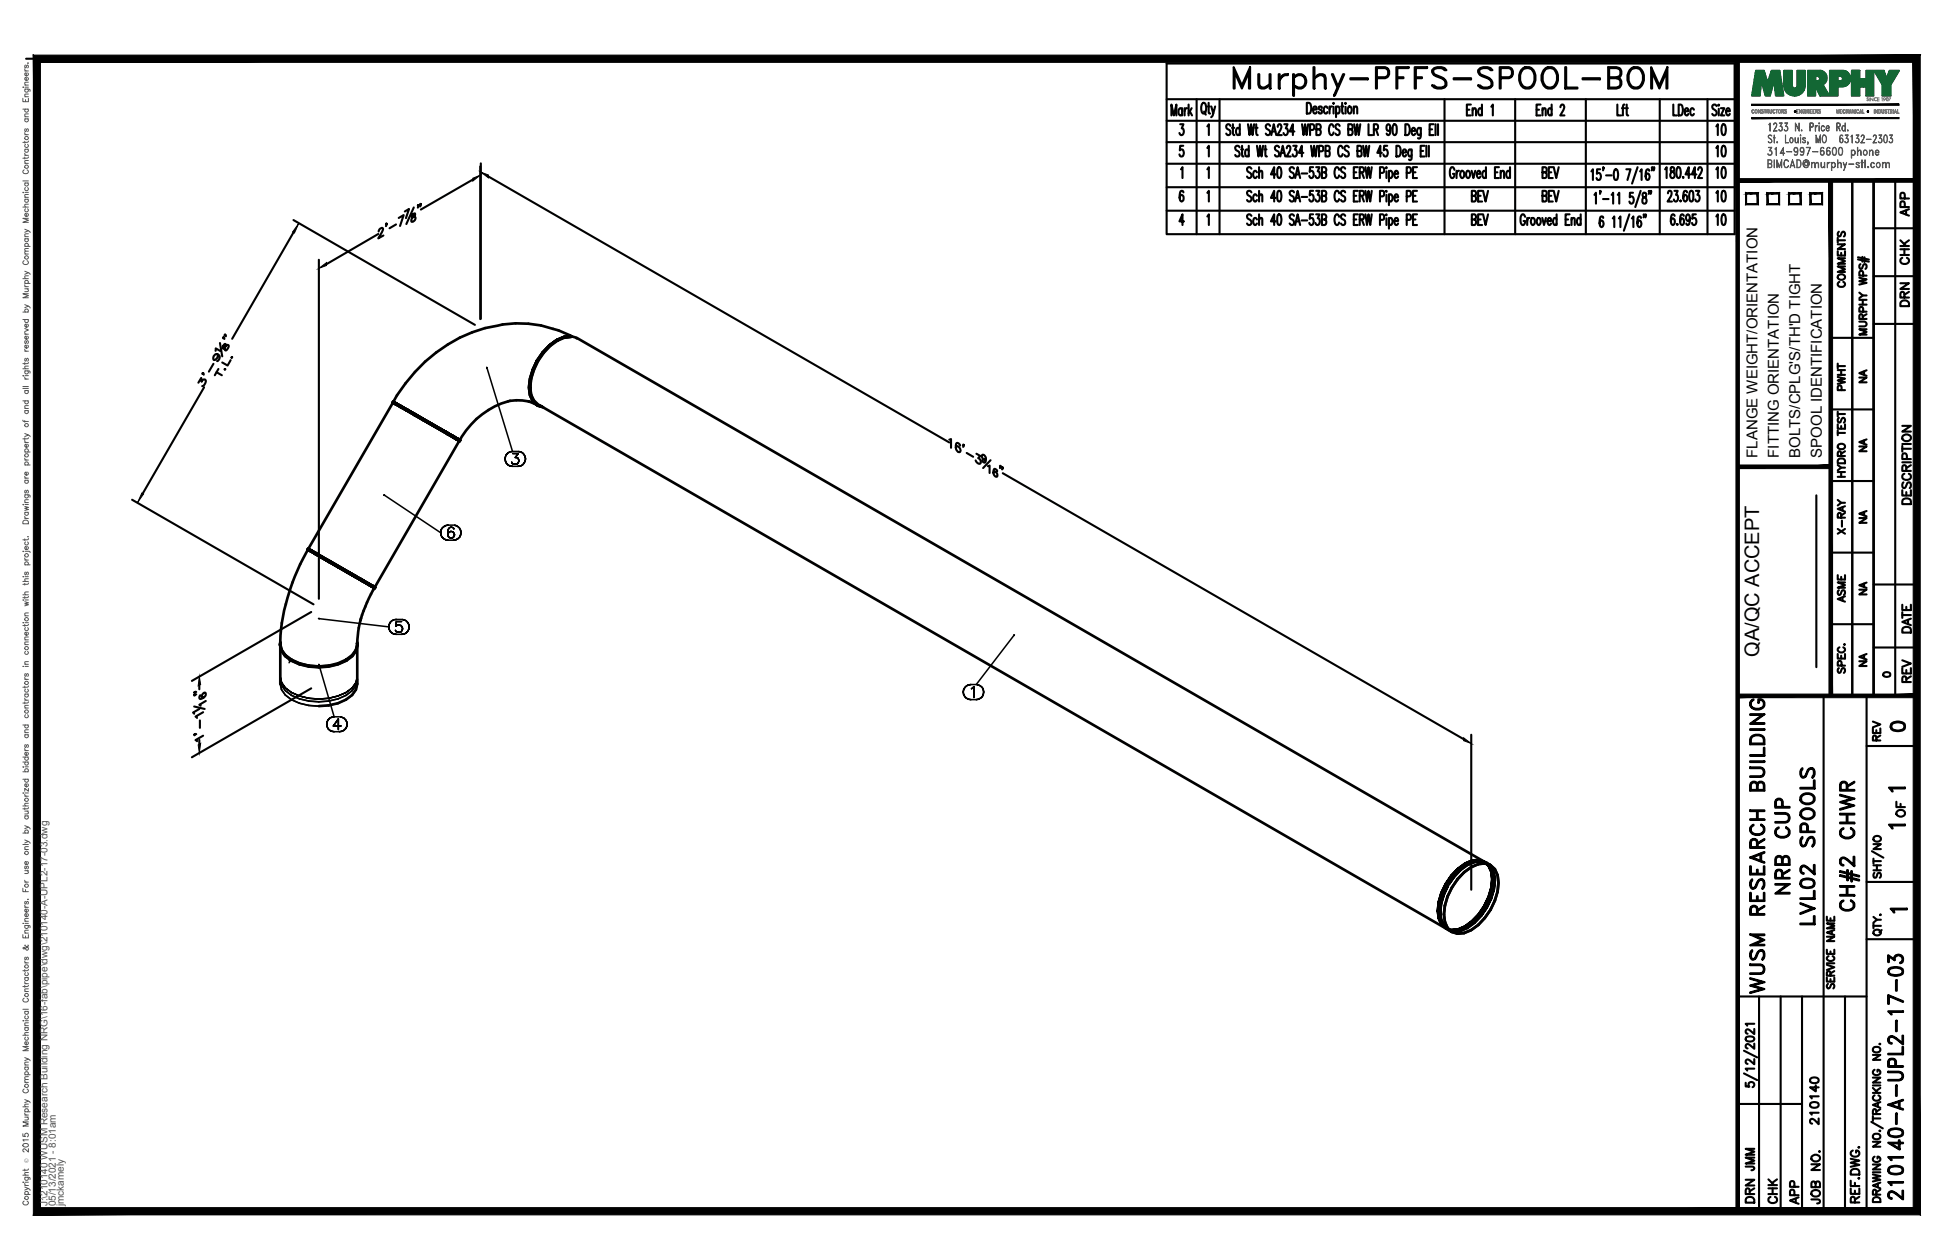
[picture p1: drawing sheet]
<svg xmlns="http://www.w3.org/2000/svg" width="432mm" height="279mm" viewBox="0 0 432 279" stroke-linecap="round" stroke-linejoin="round" font-family="sans-serif">
<defs><g id="words">
<text font-size="10.6" x="272.3" y="22.6">Murphy-PFFS-SPOOL-BOM</text>
<text font-size="7.9" x="413.1" y="203.2" transform="rotate(-90 413.1 203.2)">CH#2 CHWR</text>
<g font-size="6.6">
<text x="397.6" y="199.3" transform="rotate(-90 397.6 199.3)">NRB CUP</text>
<text x="403.2" y="206" transform="rotate(-90 403.2 206)">LVL02 SPOOLS</text>
<text x="391.9" y="221.5" transform="rotate(-90 391.9 221.5)">WUSM RESEARCH BUILDING</text>
<text x="422.6" y="267.1" transform="rotate(-90 422.6 267.1)">210140-A-UPL2-17-03</text>
</g>
<g font-size="5.3">
<text x="379.2" y="31">10</text>
<text x="383.5" y="36" transform="rotate(-90 383.5 36)">10</text>
<text x="379.2" y="40.6">10</text>
<text x="383.5" y="45.9" transform="rotate(-90 383.5 45.9)">10</text>
<text x="383.5" y="51.2" transform="rotate(-90 383.5 51.2)">10</text>
<text x="417.7" y="163.3">0</text>
<text x="389.8" y="260.7" transform="rotate(-90 389.8 260.7)">JMM</text>
<text x="389.8" y="267.8" transform="rotate(-90 389.8 267.8)">DRN</text>
<text x="399.7" y="268.1" transform="rotate(-90 399.7 268.1)">APP</text>
</g>
<g font-size="4.9">
<text x="424" y="49" transform="rotate(-90 424 49)">APP</text>
<text x="424" y="59.6" transform="rotate(-90 424 59.6)">CHK</text>
<text x="409.9" y="64.9" transform="rotate(-90 409.9 64.9)">COMMENTS</text>
<text x="424" y="69.1" transform="rotate(-90 424 69.1)">DRN</text>
<text x="409.9" y="87.8" transform="rotate(-90 409.9 87.8)">PWHT</text>
<text x="424.4" y="112.9" transform="rotate(-90 424.4 112.9)">DESCRIPTION</text>
<text x="409.9" y="119.6" transform="rotate(-90 409.9 119.6)">X-RAY</text>
<text x="409.9" y="134.8" transform="rotate(-90 409.9 134.8)">ASME</text>
<text x="424.4" y="141.5" transform="rotate(-90 424.4 141.5)">DATE</text>
<text x="424.4" y="152.4" transform="rotate(-90 424.4 152.4)">REV</text>
<text x="417.7" y="165.5" transform="rotate(-90 417.7 165.5)">REV</text>
<text x="423" y="182.4" transform="rotate(-90 423 182.4)">OF</text>
<text x="403.9" y="250.5" transform="rotate(-90 403.9 250.5)">210140</text>
<text x="394.8" y="268.1" transform="rotate(-90 394.8 268.1)">CHK</text>
<text x="404.3" y="268.1" transform="rotate(-90 404.3 268.1)">JOB NO.</text>
</g>
<g font-size="4.4">
<text x="414.5" y="86.1" transform="rotate(-90 414.5 86.1)">NA</text>
<text x="414.5" y="101.2" transform="rotate(-90 414.5 101.2)">NA</text>
<text x="414.5" y="117.1" transform="rotate(-90 414.5 117.1)">NA</text>
<text x="414.5" y="133" transform="rotate(-90 414.5 133)">NA</text>
<text x="389.9" y="145.7" transform="rotate(-90 389.9 145.7)">QA/QC ACCEPT</text>
<text x="414.5" y="148.9" transform="rotate(-90 414.5 148.9)">NA</text>
</g>
<text font-size="4" x="416.3" y="151.3">0</text>
<g font-size="3.5">
<text x="417.3" y="176.7">1</text>
<text x="417.3" y="184.9">1</text>
<text x="417.7" y="203.6">1</text>
</g>
<g font-size="3.3">
<text x="389.5" y="101.5" transform="rotate(-90 389.5 101.5)">FLANGE WEIGHT/ORIENTATION</text>
<text x="394.3" y="101.5" transform="rotate(-90 394.3 101.5)">FITTING ORIENTATION</text>
<text x="399.1" y="101.5" transform="rotate(-90 399.1 101.5)">BOLTS/CPLG'S/TH'D TIGHT</text>
<text x="403.8" y="101.5" transform="rotate(-90 403.8 101.5)">SPOOL IDENTIFICATION</text>
</g>
<g font-size="2.2" fill="#545454">
<text x="10.5" y="267.5" transform="rotate(-90 10.5 267.5)">J:\210140 WUSM Research Building NRG\16-fab\pipe\dwg\210140-A-UPL2-17-03.dwg</text>
<text x="12.4" y="267.5" transform="rotate(-90 12.4 267.5)">05/13/2021 - 8:01am</text>
<text x="14.1" y="267.4" transform="rotate(-90 14.1 267.4)">jmckamely</text>
</g>
<text font-size="1.3" fill="#545454" x="6.3" y="257.9" transform="rotate(-90 6.3 257.9)">Ó</text>
</g></defs>
<!-- layer: HP-CWR-PIPE -->
<g fill="none" stroke="#000" stroke-width=".59">
<path d="M120.3 78.1l-1.3 1.9M120.6 78a12.5 12.5 0 0 0-2.9 9.5l.6 1.3 1 .9 202.5 117-.9-.9M121.7 76.6l1.6-1.1-1.6 1.1-1.4 1.5zM122 76.5a13.6 13.6 0 0 0-4.6 9.4l.2 1.7 .6 1.3 1 .9 .7 .2M123.4 75.4a13.5 13.5 0 0 0-6.1 10.6 4 4 0 0 0 1.9 4l1.2 .3M123.4 75.5h.1M123.6 75.5h.1M123.6 75.3l-1.7 1.3M124.9 74.8l1.4-.1-1.4 .1-1.6 .7 1.8-.8 1.5-.2 1.2 .4 202.6 117-1.3-.4M125 74.7l1.8-.1a24.3 24.3 0 0 0-16.5-2.4 33.3 33.3 0 0 0-23.1 16.9M126.4 74.7l-1.4 .1-1.6 .7M126.6 74.7a7.8 7.8 0 0 0-6 3.5 12.3 12.3 0 0 0-2.9 9.5l.6 1.3 1 .9 .7 .2"/>
<path d="M127.7 75h.2M87 89.2l.7 .4M87.1 89.3l-18.7 32.4M87.1 89.3l4.8 2.7M87.1 89.1h.1M87.2 89.3v.1zM87.2 89.1l-.1 .2M87.2 89.1l.6 .3M87.3 89.1l1.6 1zM87.3 89.1l.5 .4M87.5 89.5h.1M87.7 89.6l1 .6"/>
<path d="M87.8 89.4l1 .6M87.8 89.5l2.5 1.4M88.7 90.2l1.5 .8M88.8 90l1.4 .8M90.2 91l1.6 1M90.2 90.8l1.8 1M90.3 90.9l-1.4-.8 1.4 .8M90.3 90.9h.1M90.3 90.9l1.7 .9M91.8 92l2 1.1M91.8 92l5.8 3.3M92 91.8l1.9 1.1-1.9-1.1"/>
<path d="M92 91.8l1.9 1.1M92 91.8l-1.7-.9 1.7 .9M92 91.8l3.8 2.3zM93.8 93.1l3.8 2.2M93.8 93.1l1.9 1.1-1.9-1.1M93.9 92.9l1.9 1.2M95.8 94.1l-1.9-1.2 3.8 2.3M95.8 94.1l1.8 1M95.8 94.1l1.9 1.1M97.6 95.3l-1.9-1.1 1.9 1.1M97.6 95.3l1.6 1M97.6 95.3l3.9 2.3"/>
<path d="M97.6 95.1l-1.8-1 1.8 1M97.6 95.1l1.7 1M97.7 95.2l1.6 .9M98 95.4l.8 .4-.8-.4M98 95.4l.8 .4M98.8 95.8l.8 .5-.8-.5M98.9 95.8h.1M98.8 95.8l.8 .5M99 95.9l1.7 .9M99.2 96.3l1.3 .7M99.3 96.1l-1.7-1 1.7 1M99.3 96.1l1.4 .7"/>
<path d="M99.3 96.1l1.3 .7M100.2 96.8h.1M100.3 96.7h.1M100.5 97l.9 .5M100.6 96.8l-1.3-.7 1.3 .7M100.6 96.8l1 .6-.9-.6M100.7 96.8l.8 .6M100.7 96.8l.1 .1M100.7 97.1l.5 .3M101.1 97.4h.1M101.2 97.4h.1M101.2 97.2h.1"/>
<path d="M101.3 97.2l.4 .3-.4-.3M101.3 97.2l.4 .3M101.3 97.3h.1M101.4 97.5l.4 .3-18.7 32.4-.4-.3M101.4 97.5l-.2-.1 .2 .1M101.4 97.5l.4 .3M101.5 97.4l-.9-.6 .9 .6M101.5 97.4l.5 .2M101.8 97.7l.1 .1zM101.8 97.8h.1M101.9 97.8h.1M101.9 97.6h.1z"/>
<path d="M101.9 97.6l-.4-.2 .5 .2-.1 .2-.4-.2 .4 .2M113 88.9a11.1 11.1 0 0 1 4.5 .2M113.1 88.9a17.9 17.9 0 0 0-11.2 8.7l-.4-.2 .4 .2M117.2 89l1.8 .8a5.2 5.2 0 0 1-1.5-5.8l.6-2 .9-2a10.9 10.9 0 0 0-1.5 7.6l.6 1.3 .9 .9 1.1 .4M117.4 85.9h.1M117.5 86h.1M119.1 89.9l1.2 .3M68.3 121.9a45.3 45.3 0 0 0-6.2 20.9l.1-.3a3.7 3.7 0 0 0 2.4 3.8M68.3 121.9l.5 .3zM68.3 121.7h.1M68.3 121.9l.6 .3zM68.3 121.9h.1"/>
<path d="M68.4 121.7l-.2 .1M68.4 121.7l1.6 1M68.4 121.7l.6 .4M68.4 121.9l.5 .3M68.4 121.7h.1M68.8 122.2l1.1 .6zM68.9 122.2l1 .6M69 122.1h.1M69.4 122.5h.1M69.8 122.8l.8 .4M69.9 122.8l1.4 .8zM69.9 122.8l-1-.6 1 .6"/>
<path d="M69.9 122.8l1.5 .9M70 122.6l3.2 1.9M70 122.7h.1M70 122.7l1.4 .8M70.9 123.4h.1M71.2 123.6l.2 .1M71.3 123.6l1.8 1.1zM71.4 123.7l1.7 1M71.4 123.5h.1M73.1 124.7l-1.7-1 3.6 2.1M73.1 124.7l3.8 2.2M73.1 124.7l1.9 1-1.9-1"/>
<path d="M73.1 124.4l1.9 1.1M73.2 124.5h.1M73.2 124.5l1.8 1.1M75 125.8l3.7 2.1M75 125.7l1.9 1.2zM75 125.5l2 1.2zM75 125.6l2 1.1M76.9 126.9l1.8 1M76.9 126.9h.1M76.9 126.9l1.9 1-1.9-1M77 126.7l1.8 1M78.2 127.6l.7 .4z"/>
<path d="M78.2 127.6l-.6-.3 .6 .3M78.7 127.9l1.6 .9M78.8 127.9h.1M78.8 127.9l1.6 1-1.6-1M78.8 127.7l1.7 1zM78.8 127.7l3 1.7M80 128.4h.1M80 137.1a21.5 21.5 0 0 0-.8 5.7l-.1-.2a3.8 3.8 0 0 1-2.4 3.7M80.1 128.5l.5 .3M80.3 128.8l-1.6-.9 1.6 .9M80.3 128.8l2.2 1.3M80.4 128.9h.1"/>
<path d="M80.4 128.9l1.3 .8-1.3-.8M80.5 128.7l1.3 .8M81.6 129.6l1 .6zM81.8 129.4l.9 .5M81.8 129.5l.9 .5M82.4 130l-.5-.3 .5 .3M82.4 130l.3 .2-.3-.2M82.5 129.8h.1M82.5 130.1l.5 .3-1.6 3.2-1.4 3.8M82.5 130.1l-.9-.5 .9 .5M82.5 130.1l.5 .3M82.6 130.2h.1"/>
<path d="M82.6 130.2l.5 .2-.5-.2M82.7 129.9l.5 .3M82.7 130l.5 .2-.1 .2M83 130.2h.2zM83 130.2h.1M83.1 130.4h.1M62 142.8l.3 1.3 1 1.3 1.2 1.1a13.7 13.7 0 0 0 12.2 0l1.3-1.1 .9-1.1 .3-1.3v.2M62.1 142.4a3 3 0 0 0 1.1 3.1 12.6 12.6 0 0 0 13.6 1h-.1a3.7 3.7 0 0 0 2.5-4.1M62.1 143.2v-.2l.3 1.3M62.1 143.4v8.3M63.2 145.3l1.3 1 1.9 .8 2 .5M64.6 146.3h.1"/>
<path d="M64.6 146.3l1.8 .8 2 .5M76.7 146.3h.1M76.7 146.3a12.8 12.8 0 0 1-8.3 1.3M79.1 142.7l.1 .3M79.2 143.4v8.3l-.3 1.2a7.8 7.8 0 0 1-6 3.5l-2.2 .2M319.5 198l1-2-1 2M320.5 196l1.2-1.8-1.2 1.8M321 196.3l-.9 2-.7 2 .6-2zM321.7 194.2l1.5-1.6-1.5 1.6M321.8 196.8l-.9 2-.6 2-.2 2M322.3 194.5l-1.3 1.8 1.3-1.8M323.2 192.6l1.6-1.1-1.6 1.1"/>
<path d="M323.7 192.9l1.6-1.1 1.5-.7-1.5 .7-1.6 1.1-1.4 1.6zM324.6 193.4l-1.5 1.6-1.3 1.8M324.6 193.4l-1.5 1.5-1.3 1.9M324.8 191.5l1.5-.7-1.5 .7M326.3 190.8l1.5-.1-1.5 .1M326.8 191.1l1.5-.1 1.3 .3-1.3-.3zM327.8 190.7l1.2 .4-1.2-.4M329.1 191.5l-1.4 .1-1.6 .7-1.5 1.1M329.6 191.3l.8 .5-1.3-.3M329.6 191.6l.4 .4-.4-.4M329.9 191.7l.6 .6M330 198.9l-1 2 1-2"/>
<path d="M330 192l.6 1.3-.6-1.3M330 191.8l.5 .5M330.4 191.9l.9 .9 .7 1.3 .1 1.7-.1 1.9M330.4 191.8a5.3 5.3 0 0 1 1.6 5.9M330.5 199.2l-.9 2 .9-2M330.5 199.2l.6-2-.6 2M330.5 192.3l.6 1.3 .2 1.7-.2-1.7zM330.6 196.9l-.6 2 .6-2M330.6 193.3l.2 1.7-.2-1.7M330.8 195l-.2 1.9 .2-1.9M331.1 197.2l.2-1.9-.2 1.9M332 197.7l-.7 2-.9 2-1.3 1.8"/>
<path d="M332 197.7l-.6 2-1 2-1.3 1.9M318.9 200l-.2 2 .2 1.7-.2-1.7zM318.9 200l.6-2-.6 2M319.4 200.3l-.1 2 .1 1.6-.2-1.6zM319.5 205l-.6-1.3 .6 1.3M320.1 202.7l.2 1.8 .6 1.3M320.5 205.9l-1-.9 1 .9M320.9 205.8l.9 .9-.8-.5-1-.9-.6-1.4 .7 1.4 .9 .8M321.5 206.3l.8 .2 1.4-.1M321.5 206.4l.8 .2 1.4-.2M321.7 206.2l-.4-.1 .4 .1M321.8 206.7a5.4 5.4 0 0 0 5.9-1.6l-1.6 1.1-1.5 .7-1.5 .1z"/>
<path d="M323.2 206.1l-1.5 .1 1.5-.1M324.8 205.4l-1.6 .7 1.6-.7M325.3 205.7l-1.6 .7M326.3 204.3l-1.5 1.1 1.5-1.1M326.8 204.6l1.5-1.5 1.3-1.9a11.3 11.3 0 0 1-5.9 5.2M327.8 202.8l-1.5 1.5 1.5-1.5M329 200.9l-1.2 1.9 1.2-1.9M329.1 203.5l-1.4 1.6"/>
</g>
<g fill="none" stroke="#000" stroke-width=".34">
<path d="M107.9 81.4v.2zM107.9 81.6l5.7 18.5M85.1 109.7l.1 .1zM85.2 109.8l12.5 8.3M97.7 118.1v.5v-.5M97.7 117.6v.5v-.5M97.7 118.6l.3 .5-.3-.5M98 117.1l-.3 .5 .3-.5M98 119.1l.4 .4-.4-.4M98.4 116.8l-.4 .3 .4-.3M98.4 119.5l.4 .2-.4-.2M98.8 116.5l-.4 .3 .4-.3"/>
<path d="M98.8 119.7l.5 .1-.5-.1M99.3 118v.5v-.5M99.3 116.4l-.5 .1 .5-.1M99.3 119.8h1.2M99.3 116.4h1.2M99.4 117.4l-.1 .6 .1-.6M99.4 118.2l-.1 .3 .1 .5-.1-.5zM99.4 119l.2 .2-.2-.2M99.6 117l-.2 .4 .2-.4M99.6 118l-.2 .2 .2-.2M99.6 119.2l.3 .1-.3-.1M99.9 116.9l-.3 .1 .3-.1"/>
<path d="M99.9 117.8l-.3 .2 .3-.2M99.9 119.3h.2h-.2M100.1 117.8h-.2h.2M100.1 119.3l.3-.1-.3 .1M100.1 116.9h-.2h.2M100.4 118l-.3-.2 .3 .2M100.4 119.2l.2-.2-.2 .2M100.5 117l-.4-.1 .4 .1M100.5 119.8l.5-.1-.5 .1M100.6 118.2l-.2-.2 .2 .2M100.6 117.3l-.1-.3 .1 .3M100.6 119l.1-.4-.1 .4"/>
<path d="M100.6 118.2l.1 .4zM101 116.5l-.5-.1 .5 .1M101 119.7l.5-.2-.5 .2M101.5 116.8l-.5-.3 .5 .3M101.5 119.5l.4-.4-.4 .4M101.9 117.1l-.4-.3 .4 .3M101.9 119.1l.2-.5-.2 .5M102.1 117.6l-.2-.5 .2 .5M102.1 118.6l.1-.5-.1 .5M102.2 118.1l-.1-.5 .1 .5M112 101.8v.5v-.5M112 101.2v.6v-.6"/>
<path d="M112 102.3l.3 .4-.3-.4M112.3 100.8l-.3 .4 .3-.4M112.3 102.7l.3 .4-.3-.4M112.6 100.4l-.3 .4 .3-.4M112.6 103.1l.5 .3-.5-.3M113.1 100.2l-.5 .2 .5-.2M113.1 103.4h.5h-.5M113.4 102.5l.3 .4zM113.6 100.1l-.5 .1 .5-.1M113.6 103.4h1.2M113.6 100.1h1.2M113.7 100.6h1.2h-1.2"/>
<path d="M113.7 102.9h.6zM114.2 101.5h.3h-.3M114.5 101.5l.3 .1-.3-.1M114.7 102.9h-.4h.4M114.8 101.6l.1 .1-.1-.1M114.8 103.4h.5h-.5M114.9 100.6l-.7 .9 .7-.9M114.9 102.6l-.2 .3 .2-.3M114.9 101.7l.1 .4-.1-.4M115 102.1l-.1 .5zM115.3 100.2l-.5-.1 .5 .1M115.3 103.4l.5-.3-.5 .3"/>
<path d="M115.8 100.4l-.5-.2 .5 .2M115.8 103.1l.3-.4-.3 .4M116.1 100.8l-.3-.4 .3 .4M116.1 102.7l.3-.4-.3 .4M116.4 101.2l-.3-.4 .3 .4M116.4 102.3l.1-.5-.1 .5M116.5 101.8l-.1-.6 .1 .6M70.8 137.2l-.2-.1 15.6 1.9M86.2 139l.1 .5-.1-.5M86.3 138.5l-.1 .5 .1-.5M86.3 139.5l.2 .5-.2-.5M86.5 138l-.2 .5 .2-.5"/>
<path d="M86.5 140l.4 .4-.4-.4M86.9 137.7l-.4 .3 .4-.3M87.3 137.4l-.4 .3 .4-.3M87.7 140v-.2v.2M87.7 138.8l.2-.1-.2 .1M87.8 137.4h-.5h.5M87.8 137.4h1.2M87.9 137.8l-.2 1 .2-1M87.9 138.7l.3-.1-.3 .1M88.2 138.6h.3h-.3M88.5 138.6l.4 .1-.4-.1M88.9 138.7l.2 .3-.2-.3"/>
<path d="M89 137.8h-1.1h1.1M89.1 139.9l-.2 .2 .2-.2M89.1 139l.1 .3-.1-.3M89.2 139.3l-.1 .6zM89.6 137.4h-.6h.6M90 137.7l-.4-.3 .4 .3M90.4 138l-.4-.3 .4 .3M90.4 140l.2-.5-.2 .5M90.6 138.5l-.2-.5 .2 .5M90.6 139.5l.1-.5-.1 .5M90.7 139l-.1-.5 .1 .5M62.1 150.7l.3 1.3 .9 1.1 1.3 1.1 1.8 .8"/>
<path d="M62.1 150.6a4.2 4.2 0 0 0 2.5 4.5l1.8 .8M62.1 150.1l.3 1.3-.3-1.3M62.4 152.9l.8 1.2 1.4 1.1 1.8 .7M62.4 152l.8 1.1 1.4 1.1 1.8 .8M62.4 151.4l.9 1.2-.9-1.2M63.3 152.6l1.3 1-1.3-1M64.6 153.6l1.8 .7-1.8-.7M64.6 146.5l-.5 .5M64.6 146.3l-.4 .2h-.1M66.4 155.9l2 .5M66.4 154.3l2 .5-2-.5M68.4 154.8l2.3 .2-2.3-.2"/>
<path d="M70.7 155l2.2-.2-2.2 .2M70.7 147.3v.2zM70.7 147.5l3.4 11.4M72.7 159.6l-.2 .5 .2-.5M72.9 154.8l2-.5-2 .5M73.1 159.2l-.4 .4 .4-.4M73.6 159l-.5 .2 .5-.2M74.1 158.9l-.5 .1 .5-.1M74.1 158.9h1.2M74.9 154.3l1.8-.7-1.8 .7M75 159.4l-1.1 1.6 1.1-1.6M75 159.4v2.4v-2.4"/>
<path d="M75.8 159l-.5-.1 .5 .1M76.2 159.2l-.4-.2 .4 .2M76.6 159.6l-.4-.4 .4 .4M76.7 153.6l1.3-1-1.3 1M78 152.6l.9-1.2-.9 1.2M78.1 153.1a11.4 11.4 0 0 1-9.7 2.4l-2-.5M78.9 151.4l.3-1.3-.3 1.3M79.2 150.6a4.3 4.3 0 0 1-2.5 4.6 13.4 13.4 0 0 1-10.3 .7M79.2 150.7l-.3 1.3a8 8 0 0 1-6 3.4l-2.2 .2-2.3-.2-2-.4M86.9 140.4l.4 .2-.4-.2M87.3 140.6l.5 .1-.5-.1M87.8 140.7h1.2"/>
<path d="M87.9 140.1l-.2-.1 .2 .1M88.2 140.2l-.3-.1 .3 .1M88.5 140.2h-.3h.3M88.9 140.1l-.4 .1 .4-.1M89 140.7l.6-.1-.6 .1M89.6 140.6l.4-.2-.4 .2M90 140.4l.4-.4-.4 .4M213.5 153.4l.1 .6-.1-.6M213.6 152.9l-.1 .5 .1-.5M213.6 154l.3 .5-.3-.5M213.9 152.5l-.3 .4 .3-.4M213.9 154.5l.3 .3-.3-.3"/>
<path d="M214.2 152.1l-.3 .4 .3-.4M214.2 154.8l.5 .3-.5-.3M214.7 151.9l-.5 .2 .5-.2M214.7 155.1h.5h-.5M215.2 151.8l-.5 .1 .5-.1M215.2 155.1h1.2M215.3 152.7l.2-.1-.2 .1M215.5 152.6l.4-.3-.4 .3M215.9 152.3v2.4v-2.4M216.4 155.1h.5h-.5M216.9 151.9l-.5-.1 .5 .1M216.9 155.1l.5-.3-.5 .3"/>
<path d="M217.4 152.1l-.5-.2 .5 .2M217.4 154.8l.3-.3-.3 .3M217.7 152.5l-.3-.4 .3 .4M217.7 154.5l.3-.5-.3 .5M218 152.9l-.3-.4 .3 .4M218 154v-.6v.6M218 153.4v-.5v.5M224.7 140.9l.2-.1zM224.7 140.9l-8.3 10.9h-1.2M72.4 160.6l.1 .5-.1-.5M72.5 160.1l-.1 .5 .1-.5M72.5 161.1l.2 .5-.2-.5"/>
<path d="M72.7 161.6l.4 .4-.4-.4M73.1 162l.5 .2-.5-.2M73.6 162.2h.5h-.5M73.9 161h1.7h-1.7M74.1 162.2h1.2M75.3 162.2h.5h-.5M75.8 162.2l.4-.2-.4 .2M76.2 162l.4-.4-.4 .4M76.6 161.6l.3-.5-.3 .5M76.9 160.1l-.3-.5 .3 .5M76.9 161.1v-.5v.5M76.9 160.6v-.5v.5"/>
</g>
<circle cx="82.4" cy="130" r=".3" fill="#000"/>
<!-- layer: PS-BDR -->
<g fill="#000" stroke="#000" stroke-width=".22">
<path d="M388.3 26.1v.2l32.6-.2zM388.3 26.3l32.6-.2v.2z"/>
<path d="M388.3 23.1v.3l32.6-.3zM388.3 23.4l32.6-.3v.3z"/>
<path d="M7.4 12.2v257.2l1.6-1.6zM7.4 12.2l1.6 1.6v254zM7.4 12.2l1.6 1.6 416.6-1.6zM9 13.8l416.6-1.6-1.5 1.6zM425.6 12.2l-1.5 1.6 1.5 255.6zM424.1 13.8l1.5 255.6-1.5-1.6zM7.4 269.4h418.2l-1.5-1.6zM9 267.8h415.1l-416.7 1.6z"/>
</g>
<!-- layer: PS-BDR-T -->
<g fill="none" stroke="#000" stroke-width=".47">
<path d="M415.3 40v114.3h-4.7v-114.2v114.2h-4.8v-114.2M387 42.9h2.6v2.4h-2.6zM391.8 42.9h2.6v2.4h-2.6zM396.6 42.9h2.5v2.4h-2.5zM401.3 42.9h2.6v2.4h-2.6zM411.8 57.5l2.5 .5M411.8 57.1l2.5 .5M412.4 58.6a.59 .59 0 0 0-.3 .5 .59 .59 0 0 0 .4 .5l.3-.1 .3-.8 .4-.1a.64 .64 0 0 1 0 1M412.8 57v1M413.3 57.1v1M405.8 74.9h9.5M412.1 71.3l1.4 .1a.52 .52 0 0 1 .2 .6 .52 .52 0 0 1-.4 .4h-1.2"/>
<path d="M412.1 61.6l1.7 .4-1.7 .3 1.7 .4-1.7 .4M412.1 67.5h1.7M412.1 66.5h1.7M412.1 64.9l.8 .6M412.9 70.7l-.1-.9-.4-.1-.3 .3v.7h1.7M412.9 66.5v1M413 69.1l-.1-.9-.5-.1-.3 .3v.7h1.7M413 61.1l-.1-.9-.5-.1-.3 .3v.7h1.7M413.8 73h-1.7l1.7 .6-1.7 .6h1.7M413.8 65.5h-.9l-.8 .6M413.8 69.7l-.9 .5M405.8 90.8h9.5"/>
<path d="M407.4 94.1v1h1.6v-1M407.4 96h1.6M407.4 91.3v1.1M407.4 95.4v1.1M407.4 91.8h1.6M407.4 98.7a.79 .79 0 0 1 1-.3 .79 .79 0 0 1 .5 .9 .78 .78 0 0 1-1 .3 .78 .78 0 0 1-.5-.9zM407.6 92.7a.59 .59 0 0 0-.3 .5 .59 .59 0 0 0 .4 .5l.3-.1 .3-.8 .4-.1a.65 .65 0 0 1 0 1M408.1 94.5v.6M402.6 109.8v38.1M405.8 106.7h9.5M407.4 105.7h1.6M407.4 104.7h1.6"/>
<path d="M407.4 103.1l.7 .6M407.4 102a.9 .9 0 0 1 1.6 .2v.5h-1.6zM408.1 101.1l-.1-.9-.3-.1-.3 .3v.7h1.6M408.1 104.7v1M409 103.7h-.9l-.7 .6M409 100.1l-.9 .5M405.8 122.5h9.5M405.8 138.4h9.5M407.4 145v1h1.6v-1M407.6 148.2a.59 .59 0 0 0-.3 .5 .59 .59 0 0 0 .4 .5l.3-.2 .3-.7 .4-.1a.65 .65 0 0 1 0 1M407.7 143.5a.59 .59 0 0 0-.3 .7 .59 .59 0 0 0 .6 .5h.4a.59 .59 0 0 0 .6-.5 .59 .59 0 0 0-.4-.7M408.1 145.4v.6"/>
<path d="M408.2 147.6l-.1-.9-.4-.2-.3 .4v.7h1.6M408.8 142.9h.2z"/>
</g>
<!-- layer: PS-DIM -->
<path d="M5.8 13h419" fill="none" stroke="#000" stroke-width=".47"/>
<!-- layer: 0 -->
<g fill="none" stroke="#000" stroke-width=".47">
<path d="M415.3 40v114.3M420.1 40v114.3M415.3 50.6h9.5M415.3 61.2h9.5M415.3 71.8h9.5M415.3 129.6h9.5M415.3 143.6h9.5M386.6 238l2.9 1.5M386.6 233l2.9 1.5M387 230l.8-.2a.85 .85 0 0 1 1.1 .6 1.14 1.14 0 0 1-1.9 0zM388.9 237h-1.9l.3 .4M388.9 234.9v1.1l-1-.8-.6-.3-.3 .2v.5l.4 .3"/>
<path d="M388.9 231.4v1.2l-1-.8-.6-.3-.3 .2v.5l.4 .3M388.9 228.2v1.1l-1-.8-.6-.3-.3 .2v.5l.4 .3M388.9 227h-1.9l.3 .4M387 240.1v.8l.8 .1a.62 .62 0 0 1 0-.9 .62 .62 0 0 1 .9 .1 .62 .62 0 0 1-.2 .9"/>
</g>
<g fill="#000" stroke="#000" stroke-width=".22">
<path d="M384.8 13l.8 255.6v-255.6zM384.8 13l.8 255.6h-.8z"/>
<path d="M385.2 39.6v.8l39.6-.8zM385.2 40.4l39.6-.8v.8z"/>
<path d="M424.5 40l.8 114.3v-114.3zM424.5 40l.8 114.3h-.8z"/>
<path d="M385.2 153.9v.8l39.6-.8zM385.2 154.7l39.6-.8v.8z"/>
</g>
<!-- layer: PS-LOGO -->
<g fill="none" stroke="#545454" stroke-width=".22">
<path d="M5.1 19.3h.1zM5.5 19.8h.9l.2 .1v.4M5.5 15.3v.3l.3 .1M5.5 18.9h.8M5.5 15.7h.8M5.5 19.3h.8M5.7 19.8a.38 .38 0 0 0-.1 .5 .38 .38 0 0 0 .6 0 .38 .38 0 0 0-.1-.5M5.7 14.4l-.2 .3v.3h.3l.1-.4 .2-.2 .2 .3-.2 .4M6.1 17.2a.38 .38 0 0 1 .1 .5 .38 .38 0 0 1-.6 0 .38 .38 0 0 1 .1-.5h.1v.7M6.1 16.2a.38 .38 0 0 1 .1 .5 .38 .38 0 0 1-.6 0 .38 .38 0 0 1 .1-.5h.1v.6M6.2 13.9v.1zM6.3 18.2l-.8 .1v.3l.2 .3"/>
<path d="M5.1 21.8v.7h1.2v-.7M5.1 24.2h1.2M5.4 37.7a.43 .43 0 0 0-.3 .5 .43 .43 0 0 0 .4 .3h.3a.43 .43 0 0 0 .5-.3 .43 .43 0 0 0-.3-.5M5.5 34v.3l.3 .1M5.5 29.4v.3l.3 .2M5.5 31.3v.4M5.5 34.8v.4M5.5 36.2h.8M5.5 34.4h.8M5.5 33.1h.8M5.5 29.9h.8M5.5 26.4h.8"/>
<path d="M5.5 25.9h.8M5.5 21.4h.8M5.7 33.1a.38 .38 0 0 0-.1 .5 .38 .38 0 0 0 .6 0 .38 .38 0 0 0-.1-.5M5.7 32a.4 .4 0 0 0-.1 .6 .4 .4 0 0 0 .6 0 .4 .4 0 0 0-.1-.6M5.7 28.6l-.2 .2v.3h.3l.1-.4 .2-.1 .2 .2-.2 .4M5.7 26.4a.38 .38 0 0 0-.1 .5 .38 .38 0 0 0 .6 0 .38 .38 0 0 0-.1-.5M5.7 24.2a.38 .38 0 0 0-.1 .6 .38 .38 0 0 0 .6 0 .38 .38 0 0 0-.1-.6M5.7 22.1v.4M6.3 35.6h-.8v.3l.2 .3M6.3 34.8l-.3 .3h-.9M6.3 31.3l-.3 .3h-.9M6.3 25.3h-.8v.3l.2 .3"/>
<path d="M6.3 20.9h-.8v.3l.2 .2M391.9 34.2l.2 .2M392 36.3l.6-.1v-.6l-.6-.1v1.6l.6-.1v-.6h-.6M392.1 30a.44 .44 0 0 1 .7 .2 .38 .38 0 0 0-.6-.2 .38 .38 0 0 0-.1 .5l.4 .3a.46 .46 0 0 1 .2 .7 .46 .46 0 0 1-.7-.1 .41 .41 0 0 0 .6 .1 .41 .41 0 0 0 0-.6l-.6-.4zM392.3 33.3a.53 .53 0 0 1 .5 .8 .53 .53 0 0 1-.9 0 .47 .47 0 0 0 .7 .2l.2-.3M392.4 27.2l-.1 1.9v-1.7l-.2 .2zM392.4 36.3l.3 .1v.6l-.8 .2v-1.8l.8 .2v.6l-.3 .2M392.5 33.4a.51 .51 0 0 1 .3 .5 .51 .51 0 0 1-.3 .5M392.7 32.8l-.7-.1h.8l-.5 .7M392.7 32.7l-.5 .7 .4 .1 .2 .3M393.1 30.5l.4 .1zM393.1 29l.8 .1h-.8l.7-1.3-.2-.5h-.2l-.3 .4 .1-.3a.39 .39 0 0 1 .6 0 .39 .39 0 0 1 0 .5l-.7 1.2"/>
<path d="M393.3 35.4v1.8zM393.3 29.9v1.8zM393.4 33l.4-.3v1.7l-.1-1.6zM393.9 35.4l.5 1.5 .6-1.5v1.8l-.1-1.4-.5 1.4-.5-1.4v1.4zM393.9 31.4l.1 .3zM393.9 31.5l.1 .1zM394.4 28.8l.1 .2M394.7 27.9a.55 .55 0 0 1 .4 .7 .55 .55 0 0 1-.7 .4l-.1-.3 .4 .3 .3-.4M394.7 33.9l.9 .1h-1l.7-1.3v1.7v-1.5l-.6 1.1M394.8 28l.2 .5-.2 .5M395 27.3l-.6-.1h.6l-.3 .8M395 27.2l-.4 .8 .4 .1v.3"/>
<path d="M395.5 28.8l.2 .2M395.7 35.5a.47 .47 0 0 1 .7 .3l-.3-.3h-.3a1.08 1.08 0 0 0 0 1.6h.3l.3-.3a.44 .44 0 0 1-.4 .4 .44 .44 0 0 1-.5-.4l-.1-.7zM395.8 29.9v1.7l.7 .1h-.7zM395.8 27.9a.55 .55 0 0 1 .5 .7 .55 .55 0 0 1-.7 .4l-.1-.3 .4 .3 .4-.4M396 28l.3 .5-.3 .5M396 33.6l1.2 .1zM396.2 27.3l-.6-.1h.7l-.5 .8M396.2 27.2l-.4 .8 .3 .1 .2 .3M396.9 30.6a.57 .57 0 0 1 .7 .4 .57 .57 0 0 1-.4 .7l-.3-.1-.2-.4zM396.9 36.8h.8M397 30.6a.52 .52 0 0 1 .4 .5 .52 .52 0 0 1-.4 .5l-.2-.4zM397 36.7h.7"/>
<path d="M397.3 35.4l.6 1.8-.6-1.5-.5 1.5zM397.7 33.3l.3 .4 .3-.1 .2-.3M397.7 33.1l.3-.3h.3l.2 .3M397.8 34.3h.5M397.9 30.5l.1 1 .3 .1 .3-.2-.3 .3-.3-.1-.1-.2zM398 27.2l.8 1.6v-1.6v1.9l-.8-1.6v1.6zM398 32.8l-.3 .4 .3 .5M398.2 32.8a1.22 1.22 0 0 1 .1 1.6M398.3 35.4h.5a1.05 1.05 0 0 1 0 1.8h-.5zM398.3 35.5a.84 .84 0 0 1 .9 .5 .84 .84 0 0 1-.2 .9l-.7 .2zM398.5 33.5l-.2 .2a.49 .49 0 0 1-.6-.2 .49 .49 0 0 1 .1-.6 .49 .49 0 0 1 .7 0v.4a.81 .81 0 0 1-.5 1.1l-.3-.2 .1 .2M398.5 33.3l-.3 .4"/>
<path d="M398.6 30.5v1.2zM399 30l.1-.1v.3zM399.1 33.3l.3 .4 .3-.1 .1-.3M399.1 33.1l.3-.3h.3l.1 .3M399.1 30h.1M399.1 30.5v1.2zM399.1 34.3h.6M399.4 28.8v.3l-.1-.1zM399.4 28.9h.1M399.4 32.8a.51 .51 0 0 0-.3 .4 .51 .51 0 0 0 .3 .5M399.5 32.8a1.22 1.22 0 0 1 .1 1.6M399.6 31.5h.6"/>
<path d="M399.6 30.8l.6 .6-.2 .3-.4-.1v-.2l.1 .2M399.6 30.7h.6M399.7 30.6v.3M399.8 33.5l-.1 .2a.5 .5 0 0 1-.7-.5 .5 .5 0 0 1 .7-.4l.2 .5a.83 .83 0 0 1-.5 1.1l-.3-.2 .1 .2M399.8 33.3l-.3 .4M399.9 35.6a.74 .74 0 0 1 1 .2 .74 .74 0 0 1-.1 1l-.1-1 .1 .9a.68 .68 0 0 0-.3-1.2 .68 .68 0 0 0-.8 .9 .66 .66 0 0 0 .4 .7 .66 .66 0 0 0 .7-.2 .7 .7 0 0 1-.9 .1 .7 .7 0 0 1-.2-.8zM400 36l.2-.2 .4 .1 .1 .2-.5-.2-.2 .3 .1 .4 .4 .1 .2-.2-.1 .2-.4 .1-.2-.2zM400.1 30.6l.1 .2-.2-.3-.4 .1v.2l.6 .5M400.1 31.2v.4M400.7 31.5h.1M400.8 31.9l-.1-.5 .1 .4-.2 .2M400.8 31.7v.1"/>
<path d="M401.3 28.1l.6-.1v-.6l-.6-.1-.1 1.8v-1.9h.5l.2 .4v.4l-.2 .2h-.4M401.3 32.7l-.7 1.7 .7-1.7h-.9l.9 .1M401.6 36v1.2zM401.8 33.6l1.2 .1zM401.8 36.1h.5l.1 1.1-.2-1-.3-.1-.3 .3zM402.4 27.8v1.3zM402.5 29.9l.5 1.5 .5-1.5v1.8l-.1-1.4-.4 1.4-.4-1.4-.1 1.4zM402.6 36.1h.4l.1 1.1-.1-1-.3-.1-.3 .3zM402.6 27.9l.3-.1-.3 .2-.2 .4zM403.2 27.2l.1 .1v.2zM403.2 27.3h.1M403.2 27.8l.1 1.3z"/>
<path d="M403.5 34l.4 .4 .3-.1 .1-.3M403.5 33.8l.4-.4 .3 .1 .1 .3M403.6 36l.2 1 .3 .1 .3-.2-.3 .3-.4-.1zM403.7 32.8h.5M403.8 32.8l-.2 .2a1.17 1.17 0 0 0 .2 1.4M403.8 27.9l.4-.1 .2 .4-.2-.3a.54 .54 0 0 0-.4 .6 .54 .54 0 0 0 .4 .5l.2-.3-.2 .4h-.2l-.3-.5zM403.8 33.4l-.3 .5M404.1 33.4l.2 .5-.2 .5M404.1 30l.2-.1a.95 .95 0 0 1 .6 .9 .95 .95 0 0 1-.6 .9 1.24 1.24 0 0 1-.2-1.7zM404.1 30.1l.2-.1a.87 .87 0 0 1 .5 .8 .87 .87 0 0 1-.5 .8 1.19 1.19 0 0 1-.2-1.5zM404.2 32.8l.1 .1-.4-.2a1.42 1.42 0 0 0-.2 1.7 .49 .49 0 0 0 .6-.2 .49 .49 0 0 0-.1-.7 .49 .49 0 0 0-.7 .1M404.4 36l.1 1.2z"/>
<path d="M404.8 28.4h.6l-.2-.5a.54 .54 0 0 0-.4 .6 .54 .54 0 0 0 .4 .5l.2-.3-.2 .4a.63 .63 0 0 1-.4-.6 .63 .63 0 0 1 .4-.7l.3 .7h-.7M404.9 34l.3 .4 .3-.1 .2-.3M404.9 33.8l.3-.4 .3 .1 .2 .3M405 36l.1 1.2zM405.1 32.8h.5M405.1 32.8l-.1 .2a1.17 1.17 0 0 0 .2 1.4M405.2 33.4l-.3 .5M405.3 36.1l.3-.1-.5 .5zM405.4 33.4l.3 .5-.3 .5M405.5 32.8l.2 .1a.36 .36 0 0 0-.6-.1l-.2 .6v.8l.2 .2a.49 .49 0 0 0 .6-.2 .49 .49 0 0 0-.1-.7 .49 .49 0 0 0-.7 .1M406 36v1.8zM406.2 36.1a.53 .53 0 0 1 .7 .5 .53 .53 0 0 1-.7 .5l-.2-.2 .3 .2a.51 .51 0 0 0 .5-.5 .51 .51 0 0 0-.5-.5l-.3 .2z"/>
<path d="M406.3 32.8l.4-.1a1.13 1.13 0 0 1 0 1.7h-.1a1.28 1.28 0 0 1-.3-1.6zM406.3 34.3h.6M406.3 32.8h.6M406.4 32.8l-.2 .6 .2 1M406.8 32.8l.2 .6-.2 1M407.2 28.1l.6-.1v-.6l-.6-.1-.1 1.8v-1.9l.7 .1 .1 .7-.3 .2h-.4M407.3 35.4l.1 1.8zM407.5 28.2l.4 .9-.3-.9M407.6 36.1h.5l.1 1.1-.2-1-.3-.1-.3 .3zM407.7 32.8l.3-.1a1.13 1.13 0 0 1 0 1.7h-.1a1.28 1.28 0 0 1-.2-1.6zM407.7 34.3h.5M407.7 32.8h.5"/>
<path d="M407.8 32.8l-.2 .6 .2 1M407.8 31.3l.3 .3 .4-.3M407.8 31l.3-.3 .4 .3M408 30.1h.4M408 30l-.1 .3a1.28 1.28 0 0 0 .2 1.3M408.1 30.7l-.3 .4M408.2 32.8l.2 .6-.2 1M408.2 30.7l.3 .4-.3 .5M408.4 30l.1 .2a.33 .33 0 0 0-.5-.2l-.2 .7 .2 .9a.48 .48 0 0 0 .5-.5 .48 .48 0 0 0-.5-.4l-.2 .1M408.5 27.9l.3-.1 .2 .3-.2-.2a.54 .54 0 0 0-.5 .6 .54 .54 0 0 0 .5 .5l.2-.2-.2 .3-.5-.3zM409 27.2l.1 1.9zM409 37l-.5-1 .5 1.2"/>
<path d="M409 31.4l.1 .2M409.2 30.7l.4 .1 .1 .2M409.3 30.6a.53 .53 0 0 1 .4 .6 .53 .53 0 0 1-.7 .4v-.2a.36 .36 0 0 0 .6 .1l.1-.2M409.3 36l-.6 1.8zM409.4 30.7l.3 .4-.3 .5M409.6 28.8v.3zM409.6 28.9v.1zM409.6 30l-.6-.1h.7l-.4 .8M409.6 29.9l-.4 .8M409.8 36.4h1.1zM410.4 33.3v1.7zM410.6 33.3a.53 .53 0 0 1 .7 .6 .53 .53 0 0 1-.7 .5l-.2-.2 .3 .2a.51 .51 0 0 0 .5-.5 .51 .51 0 0 0-.5-.6l-.3 .2z"/>
<path d="M410.6 29.9l-.1 1.8v-1.6l-.2 .2zM411.3 31.4l.2 .2M411.5 37h.6M411.5 36.4l.6 .3v.2a.38 .38 0 0 1-.3 .3 .38 .38 0 0 1-.4-.3l.2 .2M411.5 36.2h.6M411.6 36.1v.3M411.6 30.6a.52 .52 0 0 1 .5 .6 .52 .52 0 0 1-.7 .4l-.1-.2a.36 .36 0 0 0 .6 .1l.2-.2M411.7 32.7l.1 1.7zM411.8 30.7l.3 .4-.1 .3-.2 .2M412 36.1l.1 .2a.38 .38 0 0 0-.3-.3 .38 .38 0 0 0-.4 .3l.7 .5M412 36.7v.4M412 33.3h.5v1.1v-.8l-.2-.3-.5 .3z"/>
<path d="M412 30l-.6-.1h.7l-.5 .8M412 29.9l-.4 .8 .3 .1 .2 .2M412.5 36l.5 .1zM412.5 31.6l.8 .1h-.8l.7-1.3-.2-.4h-.2l-.3 .3 .1-.2a.39 .39 0 0 1 .6-.1 .39 .39 0 0 1 0 .6l-.7 1.1M412.7 35.4l.1 1.8zM413.2 33.3a.54 .54 0 0 1 .7 .6 .54 .54 0 0 1-.7 .5l-.2-.5zM413.4 35.4l.1 1.8zM413.7 30.8l1 .1zM414 36.9l.2 .1-.1 .2zM414 37l.1 .1zM414.4 33.3v1.1zM414.6 33.3h.5l.1 1.1-.1-1-.3-.1-.4 .3z"/>
<path d="M414.7 36.3l.3-.3 .4 .1v.3v-.2a.46 .46 0 0 0-.7 .4 .46 .46 0 0 0 .7 .4v-.1l-.2 .3a.59 .59 0 0 1-.5-.3 .59 .59 0 0 1 0-.6zM415.2 31.6l.8 .1h-.9a1.94 1.94 0 0 0 .8-1.4l-.2-.3h-.3l-.2 .3 .1-.2 .4-.2 .2 .5-.7 1.3M415.7 33.8h.7l-.2-.5a.48 .48 0 0 0-.5 .6 .48 .48 0 0 0 .6 .4l.1-.2-.1 .3a.53 .53 0 0 1-.6-.5 .53 .53 0 0 1 .6-.6l.2 .6h-.8M416 36.3l.1-.2a.53 .53 0 0 1 .7 .5 .53 .53 0 0 1-.7 .5l-.1-.2zM416.4 31.4l.2 .2M416.7 30.6a.53 .53 0 0 1 .5 .6 .53 .53 0 0 1-.7 .4l-.2-.2 .5 .2 .3-.3M416.9 30.7l.2 .4-.2 .5M417.1 30l-.6-.1h.6l-.4 .8M417.1 29.9l-.5 .8 .4 .1 .1 .2M417.3 36l.1 1.2zM417.5 36.1h.5l.1 1.1-.1-.8-.2-.3-.4 .3zM417.7 30l.3-.1a1.32 1.32 0 0 1 0 1.8l-.3-.1-.2-.7z"/>
<path d="M417.7 31.5h.5M417.7 30.1h.5M417.8 30l-.2 .7 .2 .9M418.2 30l.1 .7-.1 .9M418.3 36.1h.4l.1 1.1-.1-1-.3-.1-.3 .3zM418.8 31.4l.2 .2M419.1 30.6a.53 .53 0 0 1 .4 .6 .53 .53 0 0 1-.7 .4v-.2a.36 .36 0 0 0 .6 .1l.1-.2M419.3 30.7l.2 .4-.2 .5M419.4 30l-.6-.1h.7l-.4 .8M419.4 29.9l-.4 .8 .4 .1 .1 .2M5.1 42.7h.1zM5.1 45.9h1.2"/>
<path d="M5.1 40.1h1.2M5.4 57.8a.43 .43 0 0 0-.3 .5 .43 .43 0 0 0 .4 .4h.3a.43 .43 0 0 0 .5-.4 .43 .43 0 0 0-.3-.5M5.5 50.8l.8 .4-.8 .3M5.5 56.3h.8M5.5 54.6h1.2M5.5 52.9h.8M5.5 52.5h.8M5.5 44.2h.8M5.5 43.8h.8M5.5 40.6h.8M5.5 42.7h.8M5.7 54.6a.38 .38 0 0 1-.1-.5 .38 .38 0 0 1 .6 0 .38 .38 0 0 1-.1 .5"/>
<path d="M5.7 52.9a.38 .38 0 0 0-.1 .6 .38 .38 0 0 0 .6 0 .38 .38 0 0 0-.1-.6M5.7 46.3a.38 .38 0 0 0-.1 .6 .38 .38 0 0 0 .6 0 .38 .38 0 0 0-.1-.6M5.7 44.2a.38 .38 0 0 0-.1 .5 .38 .38 0 0 0 .6 0 .38 .38 0 0 0-.1-.5M5.7 41.6a.38 .38 0 0 0-.1 .6 .38 .38 0 0 0 .6 0 .38 .38 0 0 0-.1-.6M5.7 40.6a.38 .38 0 0 0-.1 .5 .38 .38 0 0 0 .6 0 .38 .38 0 0 0-.1-.5M6.1 47.3a.38 .38 0 0 1 .1 .6 .38 .38 0 0 1-.6 0 .38 .38 0 0 1 .1-.6h.1v.7M6.3 55.7l-.8 .1v.2l.2 .3M6.3 55.1h-.8v.3l.2 .3M6.3 51.8l-.8 .1v.3l.2 .3M6.3 51.2l.4 .4M6.3 48.4h-1.2l1.2 .4-1.2 .5h1.2M6.3 45.3h-.8v.3l.2 .3"/>
<path d="M6.3 43.1l-.8 .1v.3l.2 .3M5.1 70.9h1.2M5.1 69.2h1.2M5.1 61.8h1.2M5.5 77.4v.3l.3 .2M5.5 73.7v.2l.3 .2M5.5 72.8l.8 .4-.8 .3M5.5 67.5l.8 .4-.8 .3M5.5 63.1v.3l.3 .2M5.5 60.1l.8 .4-.8 .3M5.5 77.9h.8M5.5 74.1h.8"/>
<path d="M5.5 64h.8M5.5 63.6h.8M5.5 62.9h1.2M5.7 79.4l-.2 .3v.3h.3l.1-.4 .2-.2 .2 .3-.2 .4M5.7 75.6l-.2 .2v.3h.3l.1-.4 .2-.1 .2 .2-.2 .4M5.7 70.9a.38 .38 0 0 0-.1 .5 .38 .38 0 0 0 .6 0 .38 .38 0 0 0-.1-.5M5.7 69.2a.38 .38 0 0 1-.1-.6 .38 .38 0 0 1 .6 0 .38 .38 0 0 1-.1 .6M5.7 62.9a.38 .38 0 0 1-.1-.6 .38 .38 0 0 1 .6 0 .38 .38 0 0 1-.1 .6M6 64l.3 .3-.1 .3-.7 .1M6.1 76.5a.38 .38 0 0 1 .1 .6 .38 .38 0 0 1-.6 0 .38 .38 0 0 1 .1-.6h.1v.7M6.1 74.5a.38 .38 0 0 1 .1 .6 .38 .38 0 0 1-.6 0 .38 .38 0 0 1 .1-.6h.1v.7M6.1 71.9a.38 .38 0 0 1 .1 .5 .38 .38 0 0 1-.6 0 .38 .38 0 0 1 .1-.5h.1v.6"/>
<path d="M6.3 67.9l.4 .4M6.3 65.1h-1.2l1.2 .5-1.2 .4h1.2M6.3 61.2h-.8v.3l.2 .3M6.3 60.5l.4 .4M5.1 93.2l.2 .3h1M5.1 83.3h.1zM5.1 88.9h1.2M5.1 86.1h1.2M5.1 85.7h1.2M5.1 81.8h1.2M5.5 97.6v.3l.3 .2M5.5 96.1l.8 .4-.8 .3"/>
<path d="M5.5 83.6v.3l.3 .2M5.5 82.2l1 .1 .1 .4M5.5 80.4v.4M5.5 93.2v.4M5.5 97.1v.4M5.5 98.1h.8M5.5 91h.8M5.5 90.6h.8M5.5 86.6h.8M5.5 84.1h.8M5.5 83.3h.8M5.7 91a.38 .38 0 0 0-.1 .6 .38 .38 0 0 0 .6 0 .38 .38 0 0 0-.1-.6"/>
<path d="M5.7 88.9a.38 .38 0 0 0-.1 .5 .38 .38 0 0 0 .6 0 .38 .38 0 0 0-.1-.5M5.7 86.6a.38 .38 0 0 0-.1 .6 .38 .38 0 0 0 .6 0 .38 .38 0 0 0-.1-.6M5.7 82.2a.38 .38 0 0 0-.1 .6 .38 .38 0 0 0 .6 0 .38 .38 0 0 0-.1-.6M6.1 98.5a.38 .38 0 0 1 .1 .6 .38 .38 0 0 1-.6 0 .38 .38 0 0 1 .1-.6h.1v.7M6.3 97.1l-.3 .2h-.9M6.3 96.5l.4 .3M6.3 89.9l-.8 .1v.3l.2 .3M6.3 81.2h-.8v.3l.2 .3M6.3 80.4l-.3 .2h-.9M5.1 111.9h.1zM5.2 115.6a.69 .69 0 0 1 1.1 .1v.4h-1.2zM5.5 114.5v.3l.3 .2"/>
<path d="M5.5 112.3l.8 .2-.8 .2 .8 .3-.8 .2M5.5 109.7h.9l.2 .1v.5M5.5 105.6v.3l.3 .1M5.5 101.6v.2l.3 .2M5.5 119.5v.4M5.5 115h.8M5.5 113.6h.8M5.5 111.4h.8M5.5 106.5h.8M5.5 106h.8M5.5 103.1h1.2M5.5 102h.8"/>
<path d="M5.5 100.2h1.2M5.5 111.9h.8M5.7 113.6a.38 .38 0 0 0-.1 .6 .38 .38 0 0 0 .6 0 .38 .38 0 0 0-.1-.6M5.7 109.7a.4 .4 0 0 0-.1 .6 .4 .4 0 0 0 .6 0 .4 .4 0 0 0-.1-.6M5.7 108.7l-.2 .3v.3h.3l.1-.4 .2-.2 .2 .3-.2 .3M5.7 106.5a.38 .38 0 0 0-.1 .6 .38 .38 0 0 0 .6 0 .38 .38 0 0 0-.1-.6M5.7 103.1a.38 .38 0 0 1-.1-.5 .38 .38 0 0 1 .6 0 .38 .38 0 0 1-.1 .5M5.7 100.2a.4 .4 0 0 1-.1-.6 .4 .4 0 0 1 .6 0 .4 .4 0 0 1-.1 .6M6.1 104.7a.38 .38 0 0 1 .1 .5 .38 .38 0 0 1-.6 0 .38 .38 0 0 1 .1-.5h.1v.7M6.2 119h.1M6.3 119.4l-.3 .3h-.9M6.3 110.8l-.8 .1v.3l.2 .2"/>
<path d="M5.1 138.1h.1zM5.1 133h.1zM5.1 127.9h.1zM5.1 122.2h.1zM5.1 131.9h1.2M5.1 128.9h1.2M5.5 133.4l.8 .3-.8 .2 .8 .2-.8 .3M5.5 123.7v.3l.3 .2M5.5 129.4v.3M5.5 132.3v.4M5.5 138.5v.4M5.5 136.6h.8"/>
<path d="M5.5 125.3h1.2M5.5 124.2h.8M5.5 122.2h1l.2 .3M5.5 138.1h.8M5.5 133h.8M5.5 127.9h.8M5.7 139.2a.38 .38 0 0 0-.1 .5 .38 .38 0 0 0 .6 0 .38 .38 0 0 0-.1-.5M5.7 126.9l-.2 .2v.3h.3l.1-.4 .2-.1 .2 .2-.2 .4M5.7 125.3a.38 .38 0 0 1-.1-.6 .38 .38 0 0 1 .6 0 .38 .38 0 0 1-.1 .6M5.7 120.2a.38 .38 0 0 0-.1 .5 .38 .38 0 0 0 .6 0 .38 .38 0 0 0-.1-.5M6.1 121.2a.38 .38 0 0 1 .1 .5 .38 .38 0 0 1-.6 0 .38 .38 0 0 1 .1-.5h.1v.7M6.3 138.4l-.3 .3h-.9"/>
<path d="M6.3 135.9l-.8 .1v.3l.2 .3M6.3 132.2l-.3 .3h-.9M6.3 131.3h-.8v.3l.2 .3M6.3 129.3l-.3 .3h-.9M6.3 128.3l-.8 .1v.3l.2 .2M5.1 147.8h.1zM5.5 154.8v.3l.3 .2M5.5 150.2v.3l.3 .2M5.5 152.1v.5M5.5 155.6v.5M5.5 157h.8M5.5 155.3h.8"/>
<path d="M5.5 153.9h.8M5.5 150.7h.8M5.5 147.3h.8M5.5 142.9h.8M5.5 141.9h.8M5.5 147.8h.8M5.7 158.5a.38 .38 0 0 0-.1 .5 .38 .38 0 0 0 .6 0 .38 .38 0 0 0-.1-.5M5.7 153.9a.38 .38 0 0 0-.1 .6 .38 .38 0 0 0 .6 0 .38 .38 0 0 0-.1-.6M5.7 152.8a.38 .38 0 0 0-.1 .6 .38 .38 0 0 0 .6 0 .38 .38 0 0 0-.1-.6M5.7 149.4l-.2 .2v.3h.3l.1-.4 .2-.1 .2 .2-.2 .4M5.7 144.4a.38 .38 0 0 0-.1 .6 .38 .38 0 0 0 .6 0 .38 .38 0 0 0-.1-.6M6.1 140.2a.38 .38 0 0 1 .1 .6 .38 .38 0 0 1-.6 0 .38 .38 0 0 1 .1-.6h.1v.7"/>
<path d="M6.3 156.4h-.8v.3l.2 .3M6.3 155.6l-.3 .3h-.9M6.3 152.1l-.3 .3h-.9M6.3 146.7l-.8 .1v.3l.2 .2M6.3 142.4h-.8v.3l.2 .2M6.3 141.3h-.8v.3l.2 .3M5.1 175.8h.1zM5.1 170h.1zM5.1 178.7h1.2M5.1 172.8h1.2M5.1 171.1h1.2M5.1 169h1.2"/>
<path d="M5.1 167.9h1.2M5.1 160.8h1.2M5.5 176.1v.3l.3 .2M5.5 166v.3l.3 .1M5.5 179.1v.4M5.5 179.9h.8M5.5 176.6h.8M5.5 166.4h.8M5.5 162.9h.8M5.5 162.5h.8M5.5 175.8h.8M5.5 170h.8"/>
<path d="M5.7 172.8a.38 .38 0 0 0-.1 .5 .38 .38 0 0 0 .6 0 .38 .38 0 0 0-.1-.5M5.7 171.1a.38 .38 0 0 1-.1-.5 .38 .38 0 0 1 .6 0 .38 .38 0 0 1-.1 .5M5.7 169a.38 .38 0 0 0-.1 .5 .38 .38 0 0 0 .6 0 .38 .38 0 0 0-.1-.5M5.7 167.9a.4 .4 0 0 0-.1 .6 .4 .4 0 0 0 .6 0 .4 .4 0 0 0-.1-.6M5.7 165.1l-.2 .2v.4h.3l.1-.4 .2-.2 .2 .2-.2 .5M5.7 162.9a.38 .38 0 0 0-.1 .6 .38 .38 0 0 0 .6 0 .38 .38 0 0 0-.1-.6M5.7 160.8a.38 .38 0 0 0-.1 .5 .38 .38 0 0 0 .6 0 .38 .38 0 0 0-.1-.5M6 179.9l.3 .4-.3 .2h-.5M6.1 173.8a.38 .38 0 0 1 .1 .6 .38 .38 0 0 1-.6 0 .38 .38 0 0 1 .1-.6h.1v.7M6.1 166.8a.38 .38 0 0 1 .1 .6 .38 .38 0 0 1-.6 0 .38 .38 0 0 1 .1-.6h.1v.7M6.3 179.1l-.3 .3h-.9M6.3 178.1l-.8 .1v.3l.2 .2"/>
<path d="M6.3 174.8v.7l-.8-.7v.7M6.3 161.8l-.8 .1v.3l.2 .3M5.1 197v.7h1.2M5.1 187.3h1.2M5.1 184.7h1.2M5.5 195.2v.2l.3 .2M5.5 186.3l.8 .3-.8 .3M5.5 183.1l.8 .3-.8 .4M5.5 195.6h.8M5.5 193.1h.8M5.5 188.4h.8M5.5 180.9h.8"/>
<path d="M5.7 199.9l-.2 .2v.3h.3l.1-.3 .2-.2 .2 .2-.2 .4M5.7 192.1l-.2 .2v.3h.3l.1-.4 .2-.1 .2 .2-.2 .4M5.7 184.7a.38 .38 0 0 1-.1-.5 .38 .38 0 0 1 .6 0 .38 .38 0 0 1-.1 .5M5.7 180.9a.4 .4 0 0 0-.1 .6 .4 .4 0 0 0 .6 0 .4 .4 0 0 0-.1-.6M5.7 197.3v.4M6 193.1l.3 .4-.3 .2h-.5M6.1 191a.38 .38 0 0 1 .1 .6 .38 .38 0 0 1-.6 0 .38 .38 0 0 1 .1-.6h.1v.7M6.2 199.4h.1zM6.3 187.7l-.8 .1v.3l.2 .3M6.3 186.6l.4 .4M6.3 183.4l.4 .4M5.1 207.2v.8h1.2v-.8"/>
<path d="M5.1 204.8h.1zM5.5 217.7v.3l.3 .1M5.5 213.1v.2l.3 .2M5.5 205.2l1 .1 .1 .4M5.5 200.7v.3l.3 .2M5.5 215v.4M5.5 218.5v.4M5.5 219.9h.8M5.5 218.1h.8M5.5 216.8h.8M5.5 213.5h.8M5.5 206.9h.8"/>
<path d="M5.5 204.3h.8M5.5 201.2h.8M5.5 204.8h.8M5.6 209.6l-.1 .1a.73 .73 0 0 1 .7 .9l-.2 .1-.6-.6-.3 .2 .1 .1 .5-.1 .6-.6-.1-.1M5.7 216.8a.38 .38 0 0 0-.1 .5 .38 .38 0 0 0 .6 0 .38 .38 0 0 0-.1-.5M5.7 215.7a.38 .38 0 0 0-.1 .5 .38 .38 0 0 0 .6 0 .38 .38 0 0 0-.1-.5M5.7 212.2l-.2 .3v.3h.3l.1-.4 .2-.2 .2 .3-.2 .3M5.7 205.2a.38 .38 0 0 0-.1 .6 .38 .38 0 0 0 .6 0 .38 .38 0 0 0-.1-.6M5.7 207.5v.5M6.1 202.6a.38 .38 0 0 1 .1 .6 .38 .38 0 0 1-.6 0 .38 .38 0 0 1 .1-.6h.1v.7M6.1 201.6a.38 .38 0 0 1 .1 .5 .38 .38 0 0 1-.6 0 .38 .38 0 0 1 .1-.5h.1v.7M6.3 219.3h-.8v.3l.2 .3"/>
<path d="M6.3 218.5l-.3 .3h-.9M6.3 215l-.3 .3h-.9M6.3 206.3h-.8v.3l.2 .3M6.3 203.7h-.8v.3l.2 .3M5.1 226.3h.1zM5.1 229.6h1.2M5.1 223.8h1.2M5.4 221.3a.43 .43 0 0 0-.3 .5 .43 .43 0 0 0 .4 .4h.3a.43 .43 0 0 0 .5-.4 .43 .43 0 0 0-.3-.5M5.5 234.5l.8 .4-.8 .3M5.5 238.3h1.2M5.5 236.6h.8M5.5 236.2h.8"/>
<path d="M5.5 227.9h.8M5.5 227.4h.8M5.5 224.3h.8M5.5 226.3h.8M5.7 238.3a.38 .38 0 0 1-.1-.5 .38 .38 0 0 1 .6 0 .38 .38 0 0 1-.1 .5M5.7 236.6a.38 .38 0 0 0-.1 .6 .38 .38 0 0 0 .6 0 .38 .38 0 0 0-.1-.6M5.7 230a.38 .38 0 0 0-.1 .5 .38 .38 0 0 0 .6 0 .38 .38 0 0 0-.1-.5M5.7 227.9a.38 .38 0 0 0-.1 .5 .38 .38 0 0 0 .6 0 .38 .38 0 0 0-.1-.5M5.7 225.3a.38 .38 0 0 0-.1 .5 .38 .38 0 0 0 .6 0 .38 .38 0 0 0-.1-.5M5.7 224.3a.38 .38 0 0 0-.1 .5 .38 .38 0 0 0 .6 0 .38 .38 0 0 0-.1-.5M6.1 231a.38 .38 0 0 1 .1 .6 .38 .38 0 0 1-.6 0 .38 .38 0 0 1 .1-.6h.1v.7M6.3 239.4h-.8v.3l.2 .3"/>
<path d="M6.3 238.7l-.8 .1v.3l.2 .3M6.3 235.5l-.8 .1v.3l.2 .3M6.3 234.9l.4 .3M6.3 232.1h-1.2l1.2 .4-1.2 .5h1.2M6.3 229h-.8v.3l.2 .3M6.3 226.8l-.8 .1v.2l.2 .3M5.1 251.4v.6h.5a.43 .43 0 0 1 0-.6 .43 .43 0 0 1 .6 .1 .43 .43 0 0 1-.2 .6M5.1 245.4h1.2M5.2 253.7a.58 .58 0 0 1 .7-.2 .58 .58 0 0 1 .3 .7 .59 .59 0 0 1-.7 .2 .59 .59 0 0 1-.3-.7zM5.4 241.5a.43 .43 0 0 0-.3 .5 .43 .43 0 0 0 .4 .3h.3a.43 .43 0 0 0 .5-.3 .43 .43 0 0 0-.3-.5M5.5 246.8v.3l.3 .2M5.5 243.8l.8 .4-.8 .3"/>
<path d="M5.5 259.2v.5M5.5 247.7h.8M5.5 247.3h.8M5.5 246.5h1.2M5.5 240h.8M5.7 246.5a.38 .38 0 0 1-.1-.5 .38 .38 0 0 1 .6 0 .38 .38 0 0 1-.1 .5M6 247.7l.3 .5-.3 .2h-.5M6.3 260h-.8v.3l.2 .3M6.3 259.2l-.3 .3h-.9M6.3 254.7v.8l-.8-.7h-.3l-.1 .4 .3 .2M6.3 252.8h-1.2l.2 .3M6.3 248.8h-1.2l1.2 .4-1.2 .5h1.2"/>
<path d="M6.3 244.8l-.8 .1v.3l.2 .2M6.3 244.2l.4 .3M5.1 262.2h.1zM5.1 260.6h1.2M5.4 266.3a.43 .43 0 0 0-.3 .5 .43 .43 0 0 0 .4 .4h.3a.43 .43 0 0 0 .5-.4 .43 .43 0 0 0-.3-.5M5.5 263.2l.8 .4-.8 .3M5.5 262.4v.3l.3 .2M5.5 261.1h.9l.2 .1v.4M5.5 264.9h1.2M5.5 262.9h.8M5.5 262.2h.8M5.7 264.9a.38 .38 0 0 1-.1-.6 .38 .38 0 0 1 .6 0 .38 .38 0 0 1-.1 .6"/>
<path d="M5.7 261.1a.38 .38 0 0 0-.1 .5 .38 .38 0 0 0 .6 0 .38 .38 0 0 0-.1-.5M6.3 263.6l.4 .4"/>
<circle cx="5.9" cy="37" r=".4"/>
<circle cx="5.9" cy="30.6" r=".4"/>
<circle cx="413.5" cy="33.8" r=".48"/>
<circle cx="416.3" cy="36.6" r=".48"/>
<circle cx="5.9" cy="57.1" r=".39"/>
<circle cx="5.9" cy="94.3" r=".4"/>
<circle cx="5.9" cy="101" r=".4"/>
<circle cx="5.9" cy="137.3" r=".39"/>
<circle cx="5.9" cy="123.2" r=".4"/>
<circle cx="5.9" cy="157.8" r=".4"/>
<circle cx="5.9" cy="151.4" r=".4"/>
<circle cx="5.9" cy="143.7" r=".4"/>
<circle cx="5.9" cy="177.3" r=".4"/>
<circle cx="5.9" cy="189.1" r=".39"/>
<circle cx="5.9" cy="196.4" r=".4"/>
<circle cx="5.9" cy="214.3" r=".4"/>
<circle cx="5.9" cy="220.6" r=".4"/>
<circle cx="5.9" cy="240.8" r=".39"/>
<circle cx="5.9" cy="265.6" r=".39"/>
</g>
<!-- layer: PS-BDR -->
<g fill="none" stroke="#136734" stroke-width=".34">
<path d="M388.6 19.6v1.6M388.7 18.9v2.3M388.8 18.2v3M388.9 17.5v3.7M389 16.8v4.4M389.1 16.1v5.1M389.2 15.6v5.6M389.4 15.6v5.6M389.5 15.6v5.6M389.6 15.6v5.6M389.7 15.6v5.6M389.8 15.6v5.6"/>
<path d="M389.9 15.6v5.6M390 15.6v5.6M390.1 15.6v5.3M390.3 15.6v4.2M390.3 15.6v3.1M390.5 15.6v2.5M390.6 15.6v2.9M390.7 15.6v3.4M390.8 15.6v3.7M390.9 15.6v4.2M391 15.6h-1.8l-.9 5.6h1.8l.3-3.2 .9 3.2h1.1l.9-3.2 .3 3.2h1.8l-.9-5.6M391 15.6l.8 2.7 .9-2.7h1.8"/>
<path d="M391 15.6v4.5M391.1 16v4.6M391.3 16.4v4.5M391.4 16.7v4.5M391.5 17.1v4.1M391.6 17.5v3.7M391.7 17.8v3.4M391.8 18.2v3M391.9 18v3.2M392 17.6v3.6M392.2 17.3v3.9M392.2 16.9v4.3"/>
<path d="M392.4 16.6v4.6M392.5 16.2v4.6M392.6 15.9v4.5M392.7 15.6v4.4M392.8 15.6v4M392.9 15.6v3.6M393.1 15.6v3.2M393.1 15.6v2.8M393.3 15.6v2.4M393.4 15.6v3.4M393.5 15.6v4.5M393.6 15.6v5.5"/>
<path d="M393.7 15.6v5.6M393.8 15.6v5.6M393.9 15.6v5.6M394 15.6v5.6M394.2 15.6v5.6M394.3 15.6v5.6M394.4 15.6v5.6M394.5 15.6v5.6M394.6 16.3v4.9M394.7 17v4.2M394.8 17.7v3.5M395 18.4v2.8"/>
<path d="M395 19.1v2.1M395.2 19.8v1.4M395.5 19v-3.4h1.7v3.5M395.5 19a2.28 2.28 0 0 0 2.3 2.2M395.5 15.6v3.9M395.6 15.6v4.3M395.7 15.6v4.5M395.8 15.6v4.7M395.9 15.6v4.8M396.1 15.6v5M396.2 15.6v5M396.3 15.6v5.1"/>
<path d="M396.4 15.6v5.2M396.5 15.6v5.3M396.6 15.6v5.3M396.7 15.6v5.4M396.8 15.6v5.4M396.9 15.6v5.5M397.1 15.6v5.5M397.2 15.6v5.6M397.3 19.2v2M397.3 19.1a.57 .57 0 0 0 .6 .5 .57 .57 0 0 0 .5-.5M397.4 19.4v1.8M397.5 19.5v1.7"/>
<path d="M397.6 19.5v1.7M397.7 19.6v1.6M397.8 19.6v1.6M398 19.6v1.6M398 19.5v1.7M398.2 19.5v1.7M398.3 19.4v1.8M398.5 15.6v5.5M398.6 15.6v5.5M398.7 15.6v5.5M398.9 15.6v5.4M398.9 15.6v5.3"/>
<path d="M399.1 15.6v5.3M399.2 15.6v5.2M399.3 15.6v5.1M399.4 15.6v5M399.5 15.6v4.9M399.6 15.6v4.7M399.7 15.6v4.6M399.9 15.6v4.4M400 15.6v4.2M400.1 19.3v-3.7h-1.7v5.6M400.1 19a2.31 2.31 0 0 1-2.3 2.2M400.8 15.6v5.6"/>
<path d="M401 15.6v5.6M401.1 15.6v5.6M401.2 15.6v5.6M401.3 15.6v5.6M401.4 15.6v5.6M401.5 15.6v5.6M401.6 15.6v5.6M401.7 15.6v5.6M401.9 15.6v5.6M402 15.6v5.6M402.1 15.6v5.6M402.2 15.6v5.6"/>
<path d="M402.3 15.6v5.6M402.4 15.6v5.6M402.5 15.6v1.3M402.5 18v1.3M402.7 15.6v1.3M402.7 18v1.6M402.7 18v1.8M402.9 15.6v1.3M402.9 18v2.1M403 15.6v1.3M403 18v2.3M403.1 15.6v1.3l.2 .3 .1 .4"/>
<path d="M403.1 16.9h-.7v1.1l.7-.1v2.6M403.2 15.6v1.4M403.2 17.9v2.9M403.3 17.8l-.2 .1M403.3 15.6v1.6M403.3 17.7v3.3M403.4 17.7l-.1 .1M403.4 15.6v5.6M403.5 15.6v5.6M403.6 15.7v5.5M403.8 15.7v5.5M403.9 15.7v5.5"/>
<path d="M404 15.8v3M404 18.9v2.3M404.1 15.9v2.9M404.1 19v2.2M404.2 15.9v2.8M404.2 19.1v2.1M404.3 19.2l1.2 2h-2.1M404.3 16v2.6M404.3 19.2v2M404.3 19.1l-.4-.2a1.67 1.67 0 0 0 1.1-1.8 1.67 1.67 0 0 0-1.5-1.5h-2.8v5.6h1.7v-2.1l1 2.1M404.4 16.1v2.4M404.4 19.4v1.8"/>
<path d="M404.5 16.2v2.2M404.5 19.6v1.6M404.7 16.3v2M404.7 19.8v1.4M404.8 16.5v1.6M404.8 20v1.2M404.9 16.7v1.2M405.7 15.6v5.6M405.8 15.6v5.6M405.9 15.6v5.6M406 15.6v5.6M406.1 15.6v5.6"/>
<path d="M406.2 15.6v5.6M406.3 15.6v5.6M406.4 15.6v5.6M406.6 15.6v5.6M406.8 15.6v5.6M406.9 15.6v5.6M407 15.6v5.6M407.1 15.6v5.6M407.2 15.6v5.6M407.3 15.6v5.6M407.4 18h.6M407.4 15.6v1.3"/>
<path d="M407.4 18v1.2M407.6 15.6v1.3M407.6 18v1.2M407.7 15.6v1.3M407.7 18v1.2M407.8 15.6v1.3M407.8 18v1.2M407.9 15.6v1.3M407.9 18v1.2M408 15.6v1.3M408 18v1.2M408 16.9h-.6v1.1"/>
<path d="M408.1 16.9h.1M408.1 15.6v1.3M408.1 18v1.2M408.2 17.9l.1-.1v1.4M408.2 15.6v1.3l.1 .2M408.2 17.9v1.3M408.2 17.9l-.1 .1M408.3 15.6v1.5M408.4 17.1v.5M408.4 17.7v.1M408.5 15.6v3.6M408.5 15.6h-2.9v5.6h1.8v-2"/>
<path d="M408.5 15.6l.7 .2 .5 .4M408.5 15.6v3.6h-1.1M408.7 15.6v3.6M408.8 15.7v3.5M408.9 15.7v3.5M409 15.7v3.4M409.1 15.8v3.3M409.2 15.8v3.2M409.3 15.9v3.1M409.4 16v2.9M409.6 16.1v2.7M409.7 16.2l.3 .5"/>
<path d="M409.7 16.2v2.5l.3-.6M409.7 18.6l-.5 .4-.7 .2M409.8 16.3v2.3M409.9 16.5v1.9M410 16.7v1.5M410.1 16.7l.1 .7-.1 .7M410.1 17v.9M410.4 15.6h1.8h-1.8M410.4 15.6v5.6h1.8v-2h1.4v2h1.7v-5.6h-1.7v2h-1.4v-2M410.6 15.6v5.6M410.7 15.6v5.6M410.8 15.6v5.6"/>
<path d="M410.9 15.6v5.6M411 15.6v5.6M411.1 15.6v5.6M411.3 15.6v5.6M411.5 15.6v5.6M411.6 15.6v5.6M411.7 15.6v5.6M411.8 15.6v5.6M411.9 15.6v5.6M412 15.6v5.6M412.1 15.6v5.6M412.2 17.6v1.6"/>
<path d="M412.4 17.6v1.6M412.5 17.6v1.6M412.6 17.6v1.6M412.7 17.6v1.6M412.8 17.6v1.6M412.9 17.6v1.6M413 17.6v1.6M413.1 17.6v1.6M413.2 17.6v1.6M413.4 17.6v1.6M413.5 17.6v1.6M413.6 17.6v1.6"/>
<path d="M413.7 15.6v5.6M413.8 15.6v5.6M413.9 15.6v5.6M414 15.6v5.6M414.1 15.6v5.6M414.3 15.6v5.6M414.5 15.6v5.6M414.6 15.6v5.6M414.7 15.6v5.6M414.8 15.6v5.6M414.9 15.6v5.6M415 15.6v5.6"/>
<path d="M415.1 15.6v5.6M415.2 15.6v5.6M415.4 15.6h2.2l.6 1.7 .6-1.7h2.2l-1.9 3.2v2.4h-1.9v-2.4zM415.5 15.6v.2M415.6 15.6v.3M415.7 15.6v.6M415.8 15.6v.7M415.9 15.6v.9M416 15.6v1.1M416.2 15.6v1.3M416.2 15.6v1.5M416.4 15.6v1.7"/>
<path d="M416.5 15.6v1.9M416.6 15.6v2.1M416.7 15.6v2.3M416.8 15.6v2.5M416.9 15.6v2.6M417.1 15.6v2.8M417.1 15.6v3M417.3 15.6v5.6M417.4 15.6v5.6M417.5 15.6v5.6M417.6 15.6v5.6M417.7 16v5.2"/>
<path d="M417.8 16.3v4.9M417.9 16.6v4.6M418 17v4.2M418.2 17.3v3.9M418.3 17.1v4.1M418.4 16.8v4.4M418.5 16.5v4.7M418.6 16.2v5M418.7 15.9v5.3M418.8 15.6v5.6M418.9 15.6v5.6M419 15.6v5.6"/>
<path d="M419.2 15.6v3.1M419.3 15.6v2.9M419.4 15.6v2.7M419.5 15.6v2.5M419.6 15.6v2.3M419.7 15.6v2.2M419.8 15.6v2M419.9 15.6v1.8M420.1 15.6v1.6M420.1 15.6v1.4M420.3 15.6v1.2M420.4 15.6v1"/>
<path d="M420.5 15.6v.9M420.6 15.6v.7M420.7 15.6v.5M420.8 15.6v.3M420.9 15.6v.1M388.4 21v.2M388.5 20.3v.9M395.3 20.6v.6M404.9 20.1v1.1M405 20.3v.9M405.1 20.5v.7M405.2 20.7v.5"/>
<path d="M405.3 20.9v.3M405.4 21.1v.1"/>
</g>
<!-- layer: PS-LOGO -->
<g fill="none" stroke="#767676" stroke-width=".22">
<path d="M388.4 24.5l.1-.2 .3 .2a.25 .25 0 0 0-.3-.2 .25 .25 0 0 0-.1 .3l.1 .5 .3-.2a.26 .26 0 0 1-.3 .2 .26 .26 0 0 1-.2-.3zM389.1 24.3h.1a.4 .4 0 0 1 .3 .4 .4 .4 0 0 1-.4 .4l-.1-.3zM389.7 24.3l.5 .7v-.7v.8l-.4-.7-.1 .7zM390.5 24.3l.4 .1a.23 .23 0 0 0-.3-.1 .23 .23 0 0 0-.1 .2l.2 .2a.25 .25 0 0 1 .1 .4 .25 .25 0 0 1-.4-.1h.4l-.3-.4zM391 24.3h.4zM391.2 24.3v.8l.1-.8M391.7 24.7l.3-.1v-.2l-.3-.1v.8v-.8h.3v.3l-.3 .1M391.8 24.7l.3 .4zM392.3 24.3l.1 .7 .1 .1 .2-.2 .1-.6v.6l-.3 .2-.2-.2zM393.1 24.3h.2l.1 .2-.1-.2a.36 .36 0 0 0-.3 .4 .36 .36 0 0 0 .3 .3l.1-.1a.24 .24 0 0 1-.3 .2 .24 .24 0 0 1-.1-.3zM393.6 24.3h.4zM393.8 24.3l.1 .8z"/>
<path d="M394.2 24.4l.2-.1a.41 .41 0 0 1 .3 .4 .41 .41 0 0 1-.4 .4zM395 24.7l.3-.1v-.2l-.3-.1-.1 .8v-.8l.4 .1v.3h-.3M395.1 24.7l.2 .4-.1-.4M395.6 24.3l.4 .1a.23 .23 0 0 0-.2-.1 .23 .23 0 0 0-.2 .2l.2 .2a.25 .25 0 0 1 .2 .4 .25 .25 0 0 1-.5-.1h.5l-.4-.4zM398.3 24.3h.3h-.3v.8h.3h-.3M398.3 24.7h.2h-.2M398.9 24.3l.4 .7v-.7v.8l-.4-.7v.7zM399.7 24.3l.3 .2-.3-.1a.41 .41 0 0 0 .2 .7l.1-.2-.1-.1h.1v.1a.26 .26 0 0 1-.3 .2 .26 .26 0 0 1-.2-.3zM400.2 24.3l.1 .8zM400.5 24.3l.5 .7v-.7v.8l-.4-.7-.1 .7zM401.3 24.3h.3h-.3v.8h.3h-.3M401.3 24.7h.2h-.2"/>
<path d="M401.9 24.3h.3h-.3v.8h.3h-.3M401.9 24.7h.2h-.2M402.5 24.7l.3-.1v-.2l-.3-.1-.1 .8v-.8l.5 .1-.1 .3h-.3M402.7 24.7l.2 .4-.2-.4M403.1 24.3l.4 .1a.23 .23 0 0 0-.2-.1 .23 .23 0 0 0-.2 .2l.3 .2a.25 .25 0 0 1 .1 .4 .25 .25 0 0 1-.4-.1h.4l-.4-.4zM407.1 24.3l.3 .7 .3-.7v.8l-.1-.6-.2 .6-.2-.6-.1 .6zM407.9 24.3h.4h-.3v.8h.3h-.4zM408 24.7h.1h-.1M408.5 24.4l.3-.1 .2 .2a.22 .22 0 0 0-.3-.2 .22 .22 0 0 0-.2 .3l.2 .5 .3-.2a.24 .24 0 0 1-.3 .2 .24 .24 0 0 1-.2-.3zM409.2 25.1v-.8v.8M409.2 24.7h.4M409.6 24.3v.8z"/>
<path d="M409.9 25.1h.1M409.9 24.9h.4M410.1 24.3l.3 .8-.3-.7-.2 .7zM410.5 24.3l.5 .7v-.7v.8l-.4-.7-.1 .7zM411.3 24.3v.8zM411.6 24.3l.4 .2a.25 .25 0 0 0-.3-.2 .25 .25 0 0 0-.1 .3v.2a.24 .24 0 0 0 .1 .3 .24 .24 0 0 0 .3-.2 .26 .26 0 0 1-.3 .2 .26 .26 0 0 1-.2-.3zM412.2 25.1h.1M412.2 24.9h.4M412.3 24.9h.3M412.4 24.3l.3 .8-.3-.7-.2 .7zM412.9 24.3v.8h.3h-.3zM413.9 22h.1a.19 .19 0 0 1 .1 .3 .19 .19 0 0 1-.3-.1"/>
<path d="M414 21.7h.1M414 21.7l-.2 .1 .1 .2M414.3 21.7v.7M415.2 21.7v.7l-.6-.7v.7M415.4 24.3l.1 .8zM415.5 21.9v.3M415.5 22.2l.5 .1M415.7 24.3l.5 .7v-.7v.8l-.4-.7-.1 .7zM416 21.7l-.5 .2M416 21.7h.1M416 22.3h.1M416.2 22h.3"/>
<path d="M416.5 24.3a.42 .42 0 0 1 .4 .4 .42 .42 0 0 1-.4 .4zM416.5 24.3h.2a.4 .4 0 0 1 .2 .5 .4 .4 0 0 1-.4 .3M416.5 21.7h-.3v.7h.3M417.1 21.7h.1v.7M417.1 24.3v.6l.2 .2 .3-.2v-.6v.7l-.2 .1-.3-.1zM417.9 24.3l.3 .1h-.4l.4 .4-.1 .3-.3-.1h.4v-.2l-.4-.3zM417.9 22l-.3 .4M418.1 22.1l.1 .1M418.2 22.3h.3M418.2 21.8l-.1 .4M418.2 21.7h.1M418.3 21.7h.1"/>
<path d="M418.4 21.7h.1M418.4 24.3h.4zM418.5 21.8v.1M418.5 21.8v.4M418.6 24.3v.8v-.8M418.6 25.1h.1M418.7 21.7h.4l-.4 .7M419 24.7l.4-.1v-.2l-.4-.1v.8v-.8l.4 .1v.3h-.4M419 25.1h.1M419.2 24.7l.2 .4-.1-.4M419.7 24.3v.8zM420 24.9h.3"/>
<path d="M420 24.9h.4M420.1 24.3l.3 .8-.3-.7-.2 .7zM420.6 24.3l.1 .8h.3h-.4z"/>
<circle cx="389.3" cy="24.7" r=".33"/>
<circle cx="394.4" cy="24.7" r=".34"/>
<circle cx="417.7" cy="21.9" r=".23"/>
</g>
<g fill="#000" stroke="#000" stroke-width=".22">
<path d="M397.8 24.6l.1 .1zM397.8 24.7h.1l-.1 .1zM397.9 24.7v.2z"/>
<path d="M397.9 24.7v.2l.1-.1zM397.9 24.7h.2l-.1 .1z"/>
<path d="M397.9 24.7h.2zM397.9 24.6h.1l-.1 .1zM397.8 24.6l.1 .1z"/>
<path d="M414 24.6v.2zM413.9 24.8h.1zM414 24.8v.1z"/>
<path d="M414 24.8v.1zM414 24.8h.2z"/>
<path d="M414.1 24.6l-.1 .2zM414 24.6v.2zM414 24.6v.2z"/>
</g>
<g fill="none" stroke="#000" stroke-width=".47">
<path d="M414.9 188.8l2.6 1.4M415.3 187.2h1.6l-1.6 1.1h1.6M415.3 193h1.6M415.3 191.9h1.6M415.3 191h1.6M415.5 193.5l-.2 .5 .2 .6h.3l.4-.9 .5-.2a.7 .7 0 0 1 0 1.1M415.5 185.5a.75 .75 0 0 1 1-.1 .75 .75 0 0 1 .2 1.1 .75 .75 0 0 1-1.1 .1 .75 .75 0 0 1-.1-1.1zM416 191.9v1.1M404.9 216.8v.9h1.7v-.9M404.9 213.9l1.7 .6-1.7 .6M404.9 210.6v.9h1.7v-.9M404.9 207.7h1.7l-1.7 1h1.7"/>
<path d="M404.9 213.6h1.7M405.2 218.2a.49 .49 0 0 0-.3 .6 .49 .49 0 0 0 .6 .3l.4-.8 .2-.1a.56 .56 0 0 1 .5 .4 .56 .56 0 0 1-.2 .6M405.3 212a.54 .54 0 0 0-.4 .7 .54 .54 0 0 0 .7 .4h.4a.54 .54 0 0 0 .6-.4 .54 .54 0 0 0-.4-.7M405.8 216.4l-.1-.9-.3-.2-.3 .1-.2 .3v.7h1.7M405.8 211v.5M405.8 217.1v.6M406 206.4v.7M406.6 206.2l-1.7 .6 1.7 .5M406.6 215.3l-.8 .5M415.3 205.3h1.6M415.3 203.3l.7 .6M415.5 206.3a.75 .75 0 0 1 1-.1 .75 .75 0 0 1 .2 1 .75 .75 0 0 1-1.1 .2 .75 .75 0 0 1-.1-1.1z"/>
<path d="M416.9 203.9h-.9l-.7 .7M417.1 206.2l-.5 .5M410.2 256.9l1.9 .5-1.9 .4 1.9 .5-1.9 .4M410.3 259.6a1.06 1.06 0 0 1 1.8 .2v.7h-1.9zM410.7 255.1a.69 .69 0 0 0-.5 .8 .69 .69 0 0 0 .8 .6 .83 .83 0 0 0 .9-.2 .83 .83 0 0 0 .2-.9l-.7-.3v.5M412.1 254.3v.2zM414.8 248.8l2.6 1.4M410.2 263.6v1.1h1.9v-1.1M410.2 261.8v1.2h1.9M411.2 266.6l-.1-1.1-.3-.1-.5 .1-.1 1.1h1.9M411.2 262.3v.7M411.2 264v.7"/>
<path d="M412.1 261.2v.2zM412.1 265.4l-.9 .6"/>
</g>
<!-- layer: PS-BOM -->
<g fill="none" stroke="#000" stroke-width=".47">
<path d="M258.6 14.1h125.9v37.8h-125.9zM104.8 39.8l-11.5 6.7M106.5 36.9v33.9M106.6 36.2v34.5M108.3 39.1l102.1 59M258.6 22h125.9M258.6 26.8h125.9M258.6 31.5h125.9M258.6 36.3h125.9M259.7 25.6v-2.4l.5 2.4 .6-2.4v2.4M261.6 27.5h.7l-.4 1a.77 .77 0 0 1 .5 .8 .77 .77 0 0 1-.6 .7l-.4-.5M261.8 37.5l.3-.4v2.4"/>
<path d="M262 24.3l-.2-.3a.86 .86 0 0 0-.6 .8 .86 .86 0 0 0 .6 .8l.2-.3M262 24v1.6M262.3 32.3h-.7l-.1 1 .3-.2 .4 .1 .2 .6-.1 .6-.1 .2-.4 .1-.4-.5M262.6 24v1.6M263.1 24l-.3 .1-.2 .6M263.5 23.2v2.4M263.7 24.7l.5 .9M264.1 24l-.6 1.1M265.2 22v29.9M266.6 22.9l.1-.1a.68 .68 0 0 1 .7 .9l-.2 1.1-.1 .3-.4 .1a1.83 1.83 0 0 1-.1-2.3zM266.9 24.8l.4 .6M267.6 28l.4-.5v2.5"/>
<path d="M267.6 32.8l.4-.5v2.4M267.6 37.5l.4-.4v2.4M267.7 23.6h.5M267.9 22.8l.1 2.3 .3 .1M268.5 23.6l.4 1.6 .5-1.6M268.9 25.2l-.1 .4-.3 .4M270.3 22v29.9M272.7 27.9a.53 .53 0 0 0-.8-.2 .53 .53 0 0 0 .2 .9l.6 .4a.6 .6 0 0 1 0 .7 .6 .6 0 0 1-.6 .3l-.3-.4M273.1 28.3h.5M273.3 27.5v2l.1 .3 .2 .2M274.8 32.7a.51 .51 0 0 0-.5-.4 .51 .51 0 0 0-.5 .4l.1 .5a.84 .84 0 0 1 .8 .6 .84 .84 0 0 1-.3 .9l-.5-.1-.1-.2M274.8 28.7l-.3-.4a.86 .86 0 0 0-.5 .9 .86 .86 0 0 0 .5 .8l.3-.4"/>
<path d="M274.8 27.5v2.5M275.1 33.1h.5M275.3 32.3l.1 2.3 .3 .1M276.6 27.5l.4 2.5 .3-2.5 .4 2.5 .3-2.5M276.8 33.5l-.1-.3-.4-.1-.1 .1-.2 .6 .2 .8 .3 .1 .3-.3M276.8 32.3v2.4M277.4 37.4a.54 .54 0 0 0-.9-.2 .54 .54 0 0 0 .2 .9l.5 .4a.64 .64 0 0 1-.1 1h-.3l-.4-.4M278.2 28.3h.6M278.5 27.5v2v.3l.3 .2M278.6 32.3l.4 2.4 .3-2.4 .3 2.4 .4-2.4M278.6 38.2l-.3-.3a.86 .86 0 0 0-.5 .8 .86 .86 0 0 0 .5 .8l.3-.4M279.1 38.3l.3-.4 .4 .1v1.5"/>
<path d="M279.1 37.1v2.4M280.3 33.1h.4M280.5 32.3v2.3l.3 .1M281.5 27.9a.54 .54 0 0 0-.8-.2 .54 .54 0 0 0 .2 .9l.5 .3a.64 .64 0 0 1-.2 1.1h-.3l-.3-.4M281.8 30l.5-2.5 .6 2.5M282 29.2h.7M282.8 38.7h-1.1l.7-1.6v2.4M283.2 28.1l.3-.6h.3l.2 .5a3.4 3.4 0 0 1-.8 2h.9M283.3 37.2l.3-.1a1.91 1.91 0 0 1 0 2.4h-.1a1.28 1.28 0 0 1-.4-1.4zM283.5 32.7a.52 .52 0 0 0-.8-.2 .52 .52 0 0 0 .2 .8l.4 .3a.6 .6 0 0 1 .2 .8 .6 .6 0 0 1-.8 .2l-.1-.2M283.8 34.7l.5-2.4 .6 2.4M284 33.9h.7"/>
<path d="M284.7 27.5h.7l-.4 1a.77 .77 0 0 1 .5 .8 .77 .77 0 0 1-.7 .7l-.3-.5M285.2 32.9l.1-.4a.48 .48 0 0 1 .7 0 .48 .48 0 0 1 0 .7l-.8 1.5h.9M286.7 32.3h.7l-.4 .9a.78 .78 0 0 1 .5 .8 .78 .78 0 0 1-.6 .7l-.2-.1-.2-.4M286.8 37.4a.53 .53 0 0 0-.8-.1 .53 .53 0 0 0 .2 .8l.6 .5a.6 .6 0 0 1-.3 .9h-.3l-.3-.4M286.9 29.2h-1l.7-1.7v2.5M287.1 39.5l.5-2.4 .6 2.4M287.3 38.7h.7M288.5 38.5h1.3M288.6 27.5l.4 2.5 .3-2.5 .3 2.5 .4-2.5M288.9 33.9h-1l.7-1.6v2.4M290.4 28.8h.6a.74 .74 0 0 0 0-1.3h-.6v2.5M290.6 32.3l.3 2.4 .4-2.4 .3 2.4 .4-2.4"/>
<path d="M291.1 37.1h-.7l-.1 1 .3-.2a.82 .82 0 0 1 .6 .8 .82 .82 0 0 1-.6 .8l-.4-.5M291.7 37.1h.8l-.4 .9a.77 .77 0 0 1 .5 .8 .77 .77 0 0 1-.7 .7l-.3-.5M291.8 28.7l.8-.1 .2-.3-.2-.6-.8-.2v2.5l.8-.2 .2-.6-.4-.5M292.4 33.6l.8-.1 .1-.4-.1-.6-.8-.2v2.4M293 38.2h.7l.2-.2 .1-.5-.3-.4h-.7v2.4h.7l.2-.3 .1-.5-.3-.5M293.8 33.5h.6l.4-.5a.5 .5 0 0 0-.4-.7h-.6v2.4h.6l.3-.2v-.8l-.3-.2M295.6 28.1a.57 .57 0 0 0-.6-.6 1.86 1.86 0 0 0 0 2.5 .57 .57 0 0 0 .6-.6M296.8 37.7a.47 .47 0 0 0-.2-.5 .47 .47 0 0 0-.5 0 1.91 1.91 0 0 0 .1 2.3 .57 .57 0 0 0 .6-.6M297 27.9a.53 .53 0 0 0-.9-.2 .53 .53 0 0 0 .2 .9l.6 .4a.6 .6 0 0 1 0 .7 .6 .6 0 0 1-.5 .3l-.4-.4M297.6 32.9a.49 .49 0 0 0-.2-.5 .49 .49 0 0 0-.5 .1 2.02 2.02 0 0 0 .1 2.2 .52 .52 0 0 0 .6-.6M298.2 37.4a.53 .53 0 0 0-.9-.1 .53 .53 0 0 0 .2 .8l.6 .5a.6 .6 0 0 1 .1 .6 .6 .6 0 0 1-.6 .3l-.3-.4M298.9 28.7l.8-.1 .1-.3-.1-.6-.8-.2v2.5l.8-.2 .1-.6-.3-.5"/>
<path d="M299 32.7a.52 .52 0 0 0-.9-.2 .52 .52 0 0 0 .2 .8l.6 .4 .1 .7a.51 .51 0 0 1-.8 .2l-.2-.2M300.1 38.2h.5M300.2 27.5l.3 2.5 .3-2.5 .4 2.5 .3-2.5M300.9 33.5h.6l.3-.5a.5 .5 0 0 0-.3-.7h-.6v2.4h.6l.3-.2v-.8l-.3-.2M301 37.1h-.9v2.4h.9M301.4 38.2h.6a.64 .64 0 0 0 .3-.6 .64 .64 0 0 0-.3-.5h-.6v2.4M301.9 38.2l.4 1.3M302.2 32.3l.3 2.4 .3-2.4 .4 2.4 .3-2.4M302.7 37.1l.3 2.4 .3-2.4 .4 2.4 .4-2.4M303.3 27.5v2.5h.9M304.5 28.7h.6a.64 .64 0 0 0 .4-.6 .64 .64 0 0 0-.4-.6h-.6v2.5M305 28.7l.5 1.3"/>
<path d="M305.9 38.3h.6l.3-.2v-.2a.62 .62 0 0 0-.3-.8h-.6v2.4M306.3 33.9h-1l.7-1.6v2.4M307.3 37.1v.2zM307.3 38v1.5M307.5 32.3h-.7l-.1 1 .3-.2 .4 .1 .2 .6-.1 .6-.1 .2-.4 .1-.4-.5M307.9 38.2l.2-.3a.86 .86 0 0 1 .6 .8 .86 .86 0 0 1-.6 .8l-.2-.4M307.9 37.9v2.3M308.2 28.3l-.2 .6-.2 .1a.82 .82 0 0 1-.5-.7 .82 .82 0 0 1 .5-.8 1.79 1.79 0 0 1 0 2.5l-.3-.2-.1-.2M308.9 27.7l.3-.2a2.08 2.08 0 0 1 0 2.5h-.1a2.29 2.29 0 0 1-.2-2.3zM309.1 38.6h.8l-.3-.7a.86 .86 0 0 0-.5 .8 .86 .86 0 0 0 .5 .8l.3-.4M309.5 32.3h.5a1.67 1.67 0 0 1 0 2.4h-.5zM310.9 33.8h.8l-.1-.5-.2-.2a.83 .83 0 0 0-.5 .8 .83 .83 0 0 0 .5 .8l.3-.3"/>
<path d="M311.5 27.5h.5a1.74 1.74 0 0 1 0 2.5h-.5zM311.8 38.3h.6l.3-.2v-.2a.62 .62 0 0 0-.3-.8h-.6v2.4M312.9 29h.8l-.3-.7a.86 .86 0 0 0-.5 .9 .86 .86 0 0 0 .5 .8l.3-.4M312.9 33.1v2.2l-.2 .2-.4-.1M312.9 33.5l-.2-.4a.83 .83 0 0 0-.6 .8 .83 .83 0 0 0 .6 .8l.2-.3M313.2 38.2h.6M314.1 37.1h-.9v2.4h.9M314.9 33.5h.6M314.9 28.3v2.2l-.3 .2-.3-.1M314.9 28.7l-.3-.4a.86 .86 0 0 0-.5 .9 .86 .86 0 0 0 .5 .8l.3-.4M315.8 32.3h-.9v2.4h.9M316.2 32.3v2.4"/>
<path d="M316.7 32.3v2.4M316.9 28.7h.5M317.8 27.5h-.9v2.5h.9M318.2 27.5v2.5M318.8 27.5v2.5M320.2 22v29.9M322.4 37.7a.49 .49 0 0 0-.2-.5 .49 .49 0 0 0-.6 0 2.11 2.11 0 0 0 .2 2.3 .66 .66 0 0 0 .6-.9h-.3M322.9 37.9v1.6M323.4 37.9l-.3 .1-.2 .6M323.9 38l.1-.1a.86 .86 0 0 1 .6 .8 .86 .86 0 0 1-.6 .8l-.3-.7zM325.2 38l.1-.1a.86 .86 0 0 1 .6 .8 .86 .86 0 0 1-.6 .8 1.13 1.13 0 0 1-.1-1.5zM326.2 37.9l.4 1.6 .4-1.6"/>
<path d="M327.3 38.6h.9l-.3-.7a.86 .86 0 0 0-.6 .8 .86 .86 0 0 0 .6 .8l.3-.4M329.4 38.2l-.3-.3a.86 .86 0 0 0-.5 .8 .86 .86 0 0 0 .5 .8l.3-.4M329.4 37.1v2.4M331.4 38.2h.5M332.3 37.1h-.9v2.4h.9M332.6 38.3l.4-.4 .4 .1v1.5M332.6 37.9v1.6M334.7 38.2l-.3-.3a.86 .86 0 0 0-.5 .8 .86 .86 0 0 0 .5 .8l.3-.4M334.7 37.1v2.4M335.9 22v29.9M341.9 38.2h.6a.64 .64 0 0 0 .4-.6 .64 .64 0 0 0-.4-.5h-.6v2.4h.6a.74 .74 0 0 0 0-1.3M343.3 38.2h.6"/>
<path d="M344.2 37.1h-.9v2.4h.9M344.4 37.1l.6 2.4 .5-2.4M351.5 22v29.9M352.7 38l.4-.5v2.4M354.7 37.5h-.7v1a.45 .45 0 0 1 .8 .2v.9a.48 .48 0 0 1-.8 .2l-.1-.3M355.5 37.2l-.1 .1v-.2l-.1 .7M356 38.9h1.2M357.9 37.7l.4-.2a2.16 2.16 0 0 1 .2 2.3l-.4 .1a1.55 1.55 0 0 1-.3-1.9zM360.5 37.5h.9l-.6 2.4M363 37.1l-1.2 3.6M363.5 38l.4-.5v2.4M365.6 37.9l-.1-.2-.3-.2a2.16 2.16 0 0 0-.2 2.3l.2 .1a.79 .79 0 0 0 .5-.7 .79 .79 0 0 0-.5-.7l-.2 .1-.2 .5"/>
<path d="M366.3 37.2l-.1 .1-.1-.1 .1-.1 .1 .1-.2 .6M366.7 37.2l-.1 .1v-.2v.7M367.9 22v29.9M369.1 37.5l.3-.4v2.4M370.4 37.2l-.1 .2a.63 .63 0 0 0 .7 .8 .65 .65 0 0 1 .2 .9 .65 .65 0 0 1-.8 .3 1.02 1.02 0 0 1 .6-1.5 .5 .5 0 0 0 .1-.6 .5 .5 0 0 0-.5-.2zM371.8 37.2l.3-.1a1.91 1.91 0 0 1 0 2.4h-.1a2.16 2.16 0 0 1-.2-2.3zM373.1 39.2v.3zM373.5 24.7h.8l-.2-.6-.3-.1a1.11 1.11 0 0 0 0 1.6h.2l.3-.3M374.7 38.7h-1.1l.7-1.6v2.4M375.5 24.3l-.3-.3a.88 .88 0 0 0-.5 .8 .88 .88 0 0 0 .5 .8l.3-.3M376 38.7h-1l.7-1.6v2.4M376.4 37.7a.44 .44 0 0 1 .4-.6 .44 .44 0 0 1 .5 .4 3.4 3.4 0 0 1-.9 2h.9"/>
<path d="M378.5 22v29.9M380.5 23.5a.53 .53 0 0 0-.8-.2 .53 .53 0 0 0 .1 .9l.6 .4a.64 .64 0 0 1-.2 1h-.3l-.4-.3M381 23.2v.2zM381 24.1v1.5M381.5 24h.7l-.7 1.6h.7M382.6 24.7h.8l-.3-.7a.86 .86 0 0 0-.5 .8 .86 .86 0 0 0 .5 .8l.3-.3M65.1 48.8l40.2 23.2M65.1 51.5l-13.6 23.6M70.7 57.6v75.2M83.8 51.9l-11.4 6.7M83.9 51.3a.66 .66 0 0 1 1-.6l-.2 .8-.9 1.4 1.2-.7M85.7 49.6l-.2 .1 .2-.1-.2 .6"/>
<path d="M87.8 49.8l-1.5 .8M88.4 48.3l1.1-.6-.8 2.4M89.7 46.9l1-.6-.7 2.1M91.3 47.7v.5l.6-.1a.62 .62 0 0 1 0 .8 .62 .62 0 0 1-.7 .2l.1-.7 .7-.6v-.5zM91.7 46l-1.6 3.7M92.8 45.5l-.1 .2-.1-.1 .2-.1-.2 .5M93.3 45.2l-.2 .1 .2-.1-.2 .6M258.6 41.5h125.9M258.6 46.7h125.9M262.3 42.7l-.1-.3-.3-.1a1.65 1.65 0 0 0-.3 2.1l.3 .3a.82 .82 0 0 0 .5-.8 .82 .82 0 0 0-.5-.7l-.2 .1-.2 .6M262.5 49.1h-1.1l.7-1.6v2.4M267.6 42.7l.4-.4v2.4"/>
<path d="M267.6 48l.4-.5v2.4M277.4 42.7a.54 .54 0 0 0-.9-.3l-.1 .3 .1 .5a.84 .84 0 0 1 .8 .6 .84 .84 0 0 1-.2 .9h-.3l-.4-.3M277.4 47.9a.51 .51 0 0 0-.5-.4 .51 .51 0 0 0-.5 .4l.1 .5a.84 .84 0 0 1 .8 .6 .84 .84 0 0 1-.2 .9h-.3l-.4-.3M278.6 43.4l-.3-.3a.86 .86 0 0 0-.5 .8 .86 .86 0 0 0 .5 .8l.3-.3M278.6 48.7l-.3-.4a.83 .83 0 0 0-.5 .8 .83 .83 0 0 0 .5 .8l.3-.3M279.1 43.5l.3-.4 .4 .1v1.5M279.1 48.8l.3-.5 .4 .1v1.5M279.1 42.3v2.4M279.1 47.5v2.4M282.8 43.9h-1.1l.7-1.6v2.4M282.8 49.1h-1.1l.7-1.6v2.4M283.3 42.4l.3-.1a1.55 1.55 0 0 1 .4 1.9l-.2 .4-.3 .1a1.28 1.28 0 0 1-.4-1.4z"/>
<path d="M283.3 47.7l.3-.2a1.85 1.85 0 0 1 0 2.4h-.1a1.28 1.28 0 0 1-.4-1.4zM286.8 42.7a.51 .51 0 0 0-.8-.3 .59 .59 0 0 0 .2 .9l.6 .5a.6 .6 0 0 1-.3 .9h-.3l-.3-.3M286.8 47.9a.52 .52 0 0 0-.8-.2 .52 .52 0 0 0 .2 .8l.5 .4 .1 .3-.1 .6a.51 .51 0 0 1-.8-.2M287.1 44.7l.5-2.4 .6 2.4M287.1 49.9l.5-2.4 .6 2.4M287.3 43.9h.7M287.3 49.1h.7M288.5 43.7h1.3M288.5 48.9h1.3M291.1 42.3h-.7l-.1 1 .3-.2a.82 .82 0 0 1 .6 .8 .82 .82 0 0 1-.6 .8l-.4-.5M291.1 47.5h-.7l-.1 1 .5-.2a.85 .85 0 0 1 .4 .9 .85 .85 0 0 1-.6 .7l-.4-.5M291.7 42.3h.8l-.4 .9a.77 .77 0 0 1 .5 .8 .77 .77 0 0 1-.7 .7l-.3-.5"/>
<path d="M291.7 47.5h.8l-.4 .9a.78 .78 0 0 1 .5 .8 .78 .78 0 0 1-.7 .7l-.3-.5M293 43.4l.8-.1 .2-.3-.2-.6-.8-.1v2.4h.7a.74 .74 0 0 0 0-1.3M293 48.7h.7l.2-.3 .1-.4-.3-.5h-.7v2.4h.7a.71 .71 0 0 0 0-1.2M296.8 42.9l-.2-.5-.4-.1a1.79 1.79 0 0 0 0 2.4 .57 .57 0 0 0 .6-.6M296.8 48.1a.47 .47 0 0 0-.2-.5 .47 .47 0 0 0-.5 .1 1.83 1.83 0 0 0 .1 2.2 .57 .57 0 0 0 .6-.6M298.2 42.7a.53 .53 0 0 0-.9-.2 .53 .53 0 0 0 .2 .8l.6 .5a.6 .6 0 0 1 .1 .6 .6 .6 0 0 1-.6 .3l-.3-.3M298.2 47.9a.52 .52 0 0 0-.9-.2 .52 .52 0 0 0 .2 .8l.6 .5a.62 .62 0 0 1-.3 .9h-.2l-.3-.3M300.1 43.4h.5M300.1 48.7h.5M301 42.3h-.9v2.4h.9M301 47.5h-.9v2.4h.9M301.4 43.4h.6a.61 .61 0 0 0 .3-.5 .61 .61 0 0 0-.3-.6h-.6v2.4"/>
<path d="M301.4 48.7h.6l.3-.5a.5 .5 0 0 0-.3-.7h-.6v2.4M301.9 43.4l.4 1.3M301.9 48.7l.4 1.2M302.7 42.3l.3 2.4 .3-2.4 .4 2.4 .4-2.4M302.7 47.5l.3 2.4 .3-2.4 .4 2.4 .4-2.4M305.9 43.5h.6l.3-.2-.1-.9-.8-.1v2.4M305.9 48.8h.6l.3-.3v-.8l-.3-.2h-.6v2.4M307.3 42.3v.2zM307.3 47.5v.2zM307.3 43.2v1.5M307.3 48.4v1.5M307.9 43.4l.2-.3a.86 .86 0 0 1 .6 .8 .86 .86 0 0 1-.6 .8l-.2-.3"/>
<path d="M307.9 48.7l.2-.4a.83 .83 0 0 1 .6 .8 .83 .83 0 0 1-.6 .8l-.2-.3M307.9 43.1v2.4M307.9 48.3v2.4M309.1 43.8h.8l-.3-.7a.86 .86 0 0 0-.5 .8 .86 .86 0 0 0 .5 .8l.3-.3M309.1 49h.8l-.1-.6-.2-.1a.83 .83 0 0 0-.5 .8 .83 .83 0 0 0 .5 .8l.3-.3M311.8 43.5h.6l.3-.2-.1-.9-.8-.1v2.4M311.8 48.8l.8-.1 .1-.4-.1-.6-.8-.2v2.4M313.2 43.4h.6M313.2 48.7h.6M314.1 42.3h-.9v2.4h.9M314.1 47.5h-.9v2.4h.9M326.2 43.4l.9-.1 .1-.3-.1-.6-.9-.1v2.4h.6a.74 .74 0 0 0 0-1.3"/>
<path d="M326.2 48.7l.9-.2 .1-.3-.1-.5-.9-.2v2.4h.6a.71 .71 0 0 0 0-1.2M327.6 43.4h.6M327.6 48.7h.6M328.5 42.3h-.9v2.4h.9M328.5 47.5h-.9v2.4h.9M328.7 42.3l.6 2.4 .5-2.4M328.7 47.5l.6 2.4 .5-2.4M338.1 48.1a.49 .49 0 0 0-.3-.5 .49 .49 0 0 0-.5 .1 2.02 2.02 0 0 0 .1 2.2 .65 .65 0 0 0 .7-.9h-.4M338.5 48.3v1.6M339.1 48.3l-.4 .1-.2 .6M339.5 48.4l.2-.1a.83 .83 0 0 1 .5 .8 .83 .83 0 0 1-.5 .8l-.4-.7zM340.9 48.4l.1-.1a.83 .83 0 0 1 .5 .8 .83 .83 0 0 1-.5 .8l-.4-.7z"/>
<path d="M341.9 48.3l.4 1.6 .4-1.6M341.9 43.4h.6a.61 .61 0 0 0 .4-.5 .61 .61 0 0 0-.4-.6h-.6v2.4h.6l.3-.2v-.3a.62 .62 0 0 0-.3-.8M343 49h.8v-.5l-.2-.2a.83 .83 0 0 0-.6 .8 .83 .83 0 0 0 .6 .8l.2-.3M343.3 43.4h.6M344.2 42.3h-.9v2.4h.9M344.4 42.3l.6 2.4 .5-2.4M345 48.7l-.2-.4a.83 .83 0 0 0-.6 .8 .83 .83 0 0 0 .6 .8l.2-.3M345 47.5v2.4M347 48.7h.6M347.9 47.5h-.9v2.4h.9M348.3 48.8l.4-.5 .3 .1 .1 1.5M348.3 48.3v1.6"/>
<path d="M350.4 48.7l-.3-.4a.83 .83 0 0 0-.6 .8 .83 .83 0 0 0 .6 .8l.3-.3M350.4 47.5v2.4M353.4 43.2l.4-.5v2.5M354.8 42.4l-.1 .1v-.1h.1l-.1 .6M355.3 44.1h1.3M355.4 48.3l-.1-.2-.3-.1a1.65 1.65 0 0 0-.3 2l.3 .4a.82 .82 0 0 0 .5-.8 .82 .82 0 0 0-.5-.7l-.2 .1-.2 .6M357.2 43.2l.4-.5v2.5M357.5 48.4l.3-.4v2.4M358.6 43.2l.3-.5v2.5M358.8 48.4l.4-.4v2.4M361.2 47.5l-1.3 3.7M361.7 48.4l.4-.4v2.4"/>
<path d="M362 42.7h-.7v1a.45 .45 0 0 1 .8 .2v.3a.73 .73 0 0 1-.6 1l-.3-.5M363.7 42.3l-1.2 3.6M363.8 48.3l-.1-.2-.4-.1a2.23 2.23 0 0 0-.1 2.2l.1 .2a.79 .79 0 0 0 .5-.8 .79 .79 0 0 0-.5-.7l-.3 .3v.4M364.2 42.9l-.1 .2a.69 .69 0 0 0 .7 .8l.2 .8a.47 .47 0 0 1-.5 .5 .47 .47 0 0 1-.4-.5 .91 .91 0 0 1 .8-1.2v-.6l-.3-.2zM364.4 47.7h-.1l.1-.2-.1 .7M364.9 47.7h-.1v-.2l-.1 .7M365.6 42.4l-.1 .1-.1-.1h.2l-.2 .6M366 42.4v.1l-.1-.1h.1l-.1 .6M369.7 42.9l.3-.6 .4 .1 .1 .3a2.58 2.58 0 0 1-.9 2h1M371.2 42.3h.7l-.4 .9a.78 .78 0 0 1 .5 .8 .78 .78 0 0 1-.6 .7l-.3-.2-.1-.3M371.2 47.9l-.1-.2-.3-.2a1.85 1.85 0 0 0 0 2.4 .82 .82 0 0 0 .5-.7 .82 .82 0 0 0-.5-.8l-.2 .1-.2 .6M371.7 49.8h.2l-.1 .1z"/>
<path d="M372.4 44.6h.2l-.1 .1zM373.2 47.9v-.2l-.4-.2a1.45 1.45 0 0 0-.4 1.6l.1 .5 .3 .3a.82 .82 0 0 0 .5-.7 .82 .82 0 0 0-.5-.8l-.3 .4-.1 .3M374 42.7l-.1-.3-.4-.1a1.65 1.65 0 0 0-.3 2.1l.3 .3a.82 .82 0 0 0 .5-.8 .82 .82 0 0 0-.5-.7l-.2 .1-.2 .6M374.6 48.3l-.2 .6-.2 .1a.82 .82 0 0 1-.5-.7 .82 .82 0 0 1 .5-.8 1.74 1.74 0 0 1 0 2.4l-.4-.1v-.2M374.6 42.4l.4-.1a1.2 1.2 0 0 1 .4 1.4l-.2 .9-.4 .1a2.16 2.16 0 0 1-.2-2.3zM375.9 42.3h.8l-.5 .9a.76 .76 0 0 1 .6 .8 .76 .76 0 0 1-.7 .7l-.3-.5M375.9 47.5h-.7l-.1 1 .1-.1a.48 .48 0 0 1 .7 .3v.9a.43 .43 0 0 1-.3 .3 .43 .43 0 0 1-.5-.2v-.3M47.8 77.8v-.6l1 .6M48.2 78.5a.86 .86 0 0 1-.8 1.3 .74 .74 0 0 1 .4-1.2 .74 .74 0 0 1 .8 1l-.5 .5M48.8 76.1l.5 2.9M49.6 74.8l-.2 .2 .2-.2 .1 .4M49.8 76.3l-.4 .5-.1 .4 .3 .1 .6-.7 .3-.1a.84 .84 0 0 1-.5 1.2l-.2-.4 .3-.9z"/>
<path d="M49.9 74.2l-.1 .2 .1-.2 .2 .4M51.1 79.9l-.7 1.2-1.1-.7M51.3 79.2l.2-.1-.2 .3zM44 84.9l.6-1.1 .1 .9 .3-.5h.5a1.09 1.09 0 0 1-.7 1.4M45 82.7l-.1 .2 .1-.2 .2 .4M45.2 85.9l-13.5 23.5M47.3 80.7l-1 1.7M48 82.5l1.2 .7M48.4 81.8l-.8 1.4M49.8 81.9h.1zM210.4 97.5l.4-.1v1.9M212.8 98.8l-.3-.5-.4-.1a1.28 1.28 0 0 0 .6 2.1 .74 .74 0 0 0 .1-.9 .74 .74 0 0 0-.9-.4v.3"/>
<path d="M213.6 98.7l-.1-.1 .1 .1-.1 .4M29.3 110.8l40.2 23.2M214.3 100.4l1.4 .9M216.4 100.6l.9 .5-.5 .5 .5 .5a.54 .54 0 0 1-.1 .8l-.5-.2-.4-.6M218.5 101.7v.2a.65 .65 0 0 1-.7-.3 .65 .65 0 0 1 0-.8 1.07 1.07 0 0 1 .5 1.8l-.3-.1-.3-.4M219 103.4l.4-.2v1.7M219.6 102.1l-1.7 1.7M221.1 104.5l-.1-.2-.6-.3a1.1 1.1 0 0 0 .5 1.7 .65 .65 0 0 0 .1-.7 .65 .65 0 0 0-.7-.3l-.1 .1M221.8 103.4l-.2-.1 .2 .1-.2 .4M222.3 103.7l-.2-.1 .2 .1-.2 .4M222.3 104.9l102.1 59M69 135.7l-26.5 15.3"/>
<path d="M43 156.7l2.4 .5M43.5 154h-.4v.2v-.2M43.5 153.4l-.4 .1v.2v-.2M44.2 157.2l-1.4 .8 .2 .3M44.2 152v.9M44.3 159.8v1.6M44.4 154.2l-.2 .4 .1 .4a1.14 1.14 0 0 0 1.3-1.3 .65 .65 0 0 0-.7 .3 .65 .65 0 0 0 0 .7h.3M45 157.9l-1.7 1 .4 .3M45.6 155.4l-1.4 .9 .3 .2M69 152.6l-26.5 15.3M404.2 154.3v114.3M413.8 154.3v114.3"/>
<path d="M43.5 162.8h-.4v.3v-.3M44.2 164.1v.9M45 163.1l-1.7 1 .4 .3M326.1 162.9v34.4M413.8 165.4h11M413.8 195.6h11M413.8 208.3h11M385.2 221h28.6M389.9 221v47.6M394.7 221v47.6M399.4 221v47.6M409 221v47.6"/>
<path d="M385.2 244.8h14.2"/>
</g>
<!-- layer: PS-BDR -->
<path d="M8.3 12.9h22.3" fill="none" stroke="#000" stroke-width=".47"/>
<!-- layer: PS-BDR-T -->
<g fill="#000" stroke="#000" stroke-width=".22">
<path d="M387 42.8l.1 .2 .8-.2zM387.1 43l.8-.2v.2zM387.9 42.8v.2l1.8-.2zM387.9 43l1.8-.2-.2 .2zM389.5 43l.2 2.4v-2.6zM389.5 43l.2 2.4-.2-.2zM387 45.4h2.7l-.2-.2zM387.1 45.2h2.4l-2.5 .2zM387 42.8v2.6l.1-.2zM387 42.8l.1 .2v2.2z"/>
<path d="M391.7 42.8l.2 .2 .8-.2zM391.9 43l.8-.2v.2zM392.7 42.8v.2l1.7-.2zM392.7 43l1.7-.2-.1 .2zM394.4 42.8l-.1 .2 .1 2.4zM394.3 43l.1 2.4-.1-.2zM391.7 45.4h2.7l-.1-.2zM391.7 45.4l.2-.2h2.4zM391.7 42.8v2.6l.2-.2zM391.7 42.8l.2 .2v2.2z"/>
<path d="M396.5 42.8l.1 .2 .9-.2zM396.6 43l.9-.2v.2zM397.5 42.8v.2l1.7-.2zM397.5 43l1.7-.2-.2 .2zM399 43l.2 2.4v-2.6zM399 43l.2 2.4-.2-.2zM396.5 45.4h2.7l-.2-.2zM396.6 45.2h2.4l-2.5 .2zM396.5 42.8v2.6l.1-.2zM396.5 42.8l.1 .2v2.2z"/>
<path d="M401.2 42.8l.2 .2 .8-.2zM401.4 43l.8-.2v.2zM402.2 42.8v.2l1.8-.2zM402.2 43l1.8-.2-.2 .2zM404 42.8l-.2 .2 .2 2.4zM403.8 43l.2 2.4-.2-.2zM401.2 45.4h2.8l-.2-.2zM401.4 45.2h2.4l-2.6 .2zM401.2 42.8v2.6l.2-.2zM401.2 42.8l.2 .2v2.2z"/>
<path d="M385.2 103.9h20.6v-.8zM385.2 103.1h20.6l-20.6 .8z"/>
<path d="M405.4 40.1v114.2h.8zM405.4 40.1h.8v114.2z"/>
</g>
<!-- layer: PS-BOM -->
<path d="M104.8 39.5l1.7-.7-1.7 1.4zM106.6 38.2l1.7 .6v.6zM66.2 49.5l-.9 2.2-.5-.2zM70.7 59.5l1.7-1.3v.7zM31.4 109.3l.4 .2-1.3 2zM44.2 150l.3 1.8-.6 .3zM43.9 165.2l.6-.4-.3 2.1zM324.4 163.6l1.7 1.3-1.7-.7z" fill="#000" stroke="#000" stroke-width=".22"/>
<use href="#words"/>
</svg>
